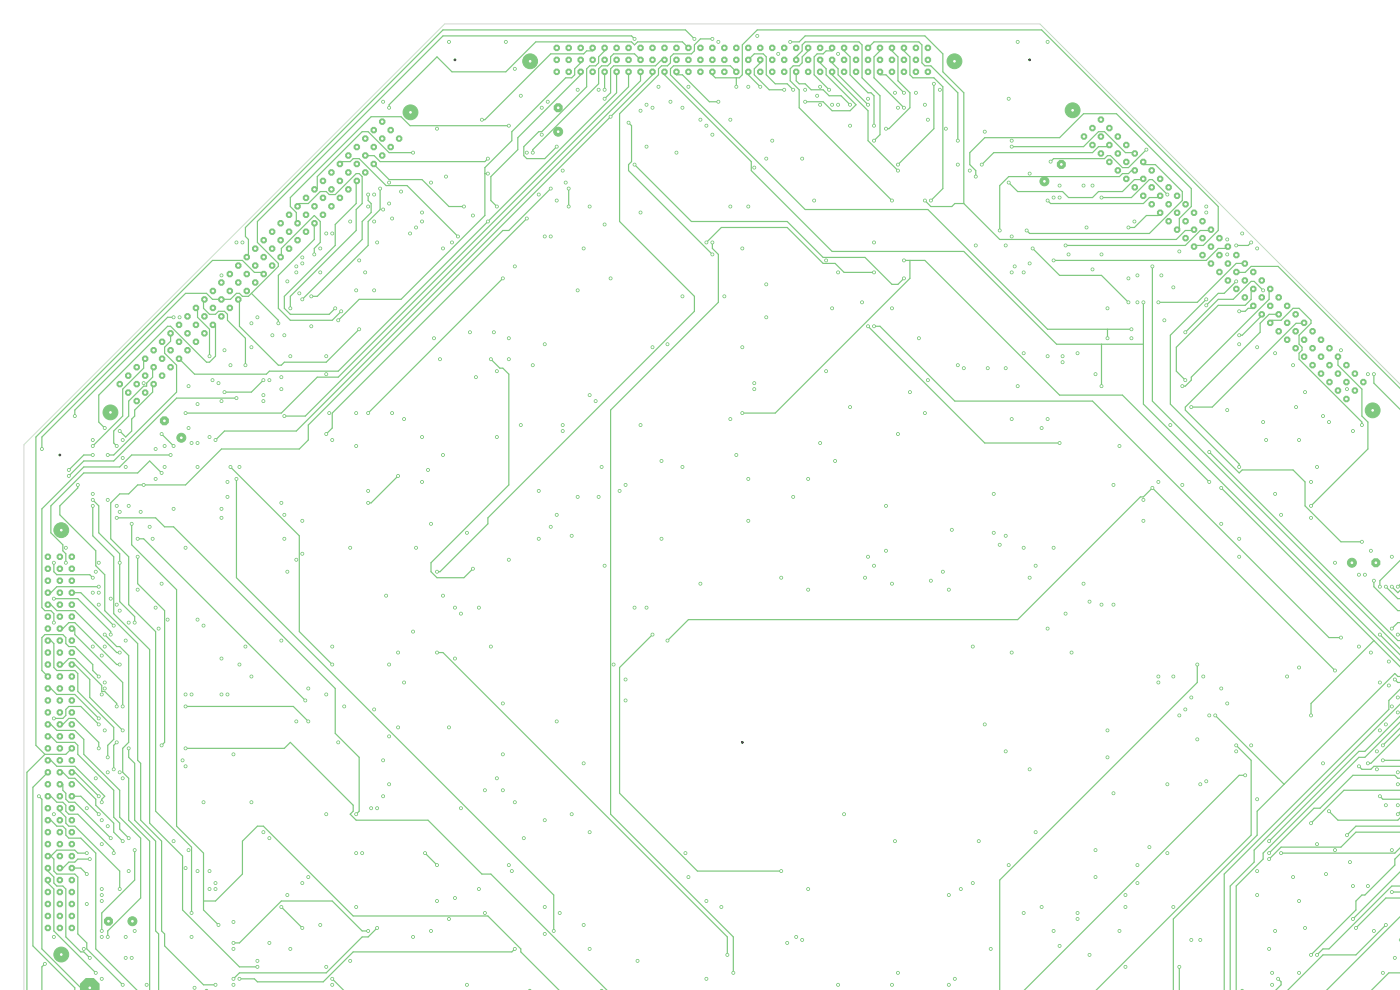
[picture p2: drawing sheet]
<svg xmlns="http://www.w3.org/2000/svg" width="297mm" height="210mm" viewBox="0 0 297 210" stroke-linecap="round" stroke-linejoin="round" font-family="sans-serif">
<g fill="#7fc87f" stroke="#7fc87f" stroke-width=".21">
<circle cx="23.4" cy="87.5" r="1.57"/>
<circle cx="87.1" cy="23.8" r="1.57"/>
</g>
<g fill="#7fc87f">
<circle cx="29" cy="85.1" r=".74"/>
<circle cx="30.8" cy="83.3" r=".74"/>
<circle cx="32.6" cy="81.5" r=".74"/>
<circle cx="34.4" cy="79.7" r=".74"/>
<circle cx="36.2" cy="77.9" r=".74"/>
<circle cx="38" cy="76.1" r=".74"/>
<circle cx="39.8" cy="74.3" r=".74"/>
<circle cx="41.6" cy="72.5" r=".74"/>
<circle cx="43.4" cy="70.7" r=".74"/>
<circle cx="45.2" cy="68.9" r=".74"/>
<circle cx="47" cy="67.1" r=".74"/>
<circle cx="48.8" cy="65.3" r=".74"/>
<circle cx="50.6" cy="63.5" r=".74"/>
<circle cx="52.3" cy="61.7" r=".74"/>
<circle cx="54.1" cy="59.9" r=".74"/>
<circle cx="55.9" cy="58.1" r=".74"/>
<circle cx="57.7" cy="56.3" r=".74"/>
<circle cx="59.5" cy="54.5" r=".74"/>
<circle cx="61.3" cy="52.7" r=".74"/>
<circle cx="63.1" cy="51" r=".74"/>
<circle cx="64.9" cy="49.2" r=".74"/>
<circle cx="66.7" cy="47.4" r=".74"/>
<circle cx="68.5" cy="45.6" r=".74"/>
<circle cx="70.3" cy="43.8" r=".74"/>
<circle cx="72.1" cy="42" r=".74"/>
<circle cx="73.9" cy="40.2" r=".74"/>
<circle cx="75.7" cy="38.4" r=".74"/>
<circle cx="77.5" cy="36.6" r=".74"/>
<circle cx="79.3" cy="34.8" r=".74"/>
<circle cx="81.1" cy="33" r=".74"/>
<circle cx="82.9" cy="31.2" r=".74"/>
<circle cx="84.7" cy="29.4" r=".74"/>
<circle cx="27.2" cy="83.3" r=".74"/>
<circle cx="29" cy="81.5" r=".74"/>
<circle cx="30.8" cy="79.7" r=".74"/>
<circle cx="32.6" cy="77.9" r=".74"/>
<circle cx="34.4" cy="76.1" r=".74"/>
<circle cx="36.2" cy="74.3" r=".74"/>
<circle cx="38" cy="72.5" r=".74"/>
<circle cx="39.8" cy="70.7" r=".74"/>
<circle cx="41.6" cy="68.9" r=".74"/>
<circle cx="43.4" cy="67.1" r=".74"/>
<circle cx="45.2" cy="65.3" r=".74"/>
<circle cx="47" cy="63.5" r=".74"/>
<circle cx="48.8" cy="61.7" r=".74"/>
<circle cx="50.6" cy="59.9" r=".74"/>
<circle cx="52.3" cy="58.1" r=".74"/>
<circle cx="54.1" cy="56.3" r=".74"/>
<circle cx="55.9" cy="54.5" r=".74"/>
<circle cx="57.7" cy="52.7" r=".74"/>
<circle cx="59.5" cy="51" r=".74"/>
<circle cx="61.3" cy="49.2" r=".74"/>
<circle cx="63.1" cy="47.4" r=".74"/>
<circle cx="64.9" cy="45.6" r=".74"/>
<circle cx="66.7" cy="43.8" r=".74"/>
<circle cx="68.5" cy="42" r=".74"/>
<circle cx="70.3" cy="40.2" r=".74"/>
<circle cx="72.1" cy="38.4" r=".74"/>
<circle cx="73.9" cy="36.6" r=".74"/>
<circle cx="75.7" cy="34.8" r=".74"/>
<circle cx="77.5" cy="33" r=".74"/>
<circle cx="79.3" cy="31.2" r=".74"/>
<circle cx="81.1" cy="29.4" r=".74"/>
<circle cx="82.9" cy="27.6" r=".74"/>
<circle cx="25.4" cy="81.5" r=".74"/>
<circle cx="27.2" cy="79.7" r=".74"/>
<circle cx="29" cy="77.9" r=".74"/>
<circle cx="30.8" cy="76.1" r=".74"/>
<circle cx="32.6" cy="74.3" r=".74"/>
<circle cx="34.4" cy="72.5" r=".74"/>
<circle cx="36.2" cy="70.7" r=".74"/>
<circle cx="38" cy="68.9" r=".74"/>
<circle cx="39.8" cy="67.1" r=".74"/>
<circle cx="41.6" cy="65.3" r=".74"/>
<circle cx="43.4" cy="63.5" r=".74"/>
<circle cx="45.2" cy="61.7" r=".74"/>
<circle cx="47" cy="59.9" r=".74"/>
<circle cx="48.8" cy="58.1" r=".74"/>
<circle cx="50.6" cy="56.3" r=".74"/>
<circle cx="52.3" cy="54.5" r=".74"/>
<circle cx="54.1" cy="52.7" r=".74"/>
<circle cx="55.9" cy="51" r=".74"/>
<circle cx="57.7" cy="49.2" r=".74"/>
<circle cx="59.5" cy="47.4" r=".74"/>
<circle cx="61.3" cy="45.6" r=".74"/>
<circle cx="63.1" cy="43.8" r=".74"/>
<circle cx="64.9" cy="42" r=".74"/>
<circle cx="66.7" cy="40.2" r=".74"/>
<circle cx="68.5" cy="38.4" r=".74"/>
<circle cx="70.3" cy="36.6" r=".74"/>
<circle cx="72.1" cy="34.8" r=".74"/>
<circle cx="73.9" cy="33" r=".74"/>
<circle cx="75.7" cy="31.2" r=".74"/>
<circle cx="77.5" cy="29.4" r=".74"/>
<circle cx="79.3" cy="27.6" r=".74"/>
<circle cx="81.1" cy="25.8" r=".74"/>
</g>
<circle cx="28.1" cy="195.4" r=".95" fill="#7fc87f" stroke="#7fc87f" stroke-width=".21"/>
<g fill="#7fc87f">
<path d="M18.2 207.5h1.7l1.2 1.2v1.4h-4.1v-1.4z"/>
<circle cx="23" cy="195.4" r="1.03"/>
</g>
<g fill="#7fc87f" stroke="#7fc87f" stroke-width=".21">
<circle cx="13" cy="202.5" r="1.57"/>
<circle cx="13" cy="112.5" r="1.57"/>
</g>
<g fill="#7fc87f">
<circle cx="15.2" cy="196.8" r=".74"/>
<circle cx="15.2" cy="194.3" r=".74"/>
<circle cx="15.2" cy="191.8" r=".74"/>
<circle cx="15.2" cy="189.2" r=".74"/>
<circle cx="15.2" cy="186.7" r=".74"/>
<circle cx="15.2" cy="184.1" r=".74"/>
<circle cx="15.2" cy="181.6" r=".74"/>
<circle cx="15.2" cy="179.1" r=".74"/>
<circle cx="15.2" cy="176.5" r=".74"/>
<circle cx="15.2" cy="174" r=".74"/>
<circle cx="15.2" cy="171.4" r=".74"/>
<circle cx="15.2" cy="168.9" r=".74"/>
<circle cx="15.2" cy="166.4" r=".74"/>
<circle cx="15.2" cy="163.8" r=".74"/>
<circle cx="15.2" cy="161.3" r=".74"/>
<circle cx="15.2" cy="158.7" r=".74"/>
<circle cx="15.2" cy="156.2" r=".74"/>
<circle cx="15.2" cy="153.7" r=".74"/>
<circle cx="15.2" cy="151.1" r=".74"/>
<circle cx="15.2" cy="148.6" r=".74"/>
<circle cx="15.2" cy="146" r=".74"/>
<circle cx="15.2" cy="143.5" r=".74"/>
<circle cx="15.2" cy="141" r=".74"/>
<circle cx="15.2" cy="138.4" r=".74"/>
<circle cx="15.2" cy="135.9" r=".74"/>
<circle cx="15.2" cy="133.3" r=".74"/>
<circle cx="15.2" cy="130.8" r=".74"/>
<circle cx="15.2" cy="128.3" r=".74"/>
<circle cx="15.2" cy="125.7" r=".74"/>
<circle cx="15.2" cy="123.2" r=".74"/>
<circle cx="15.2" cy="120.6" r=".74"/>
<circle cx="15.2" cy="118.1" r=".74"/>
<circle cx="12.7" cy="196.8" r=".74"/>
<circle cx="12.7" cy="194.3" r=".74"/>
<circle cx="12.7" cy="191.8" r=".74"/>
<circle cx="12.7" cy="189.2" r=".74"/>
<circle cx="12.7" cy="186.7" r=".74"/>
<circle cx="12.7" cy="184.1" r=".74"/>
<circle cx="12.7" cy="181.6" r=".74"/>
<circle cx="12.7" cy="179.1" r=".74"/>
<circle cx="12.7" cy="176.5" r=".74"/>
<circle cx="12.7" cy="174" r=".74"/>
<circle cx="12.7" cy="171.4" r=".74"/>
<circle cx="12.7" cy="168.9" r=".74"/>
<circle cx="12.7" cy="166.4" r=".74"/>
<circle cx="12.7" cy="163.8" r=".74"/>
<circle cx="12.7" cy="161.3" r=".74"/>
<circle cx="12.7" cy="158.7" r=".74"/>
<circle cx="12.7" cy="156.2" r=".74"/>
<circle cx="12.7" cy="153.7" r=".74"/>
<circle cx="12.7" cy="151.1" r=".74"/>
<circle cx="12.7" cy="148.6" r=".74"/>
<circle cx="12.7" cy="146" r=".74"/>
<circle cx="12.7" cy="143.5" r=".74"/>
<circle cx="12.7" cy="141" r=".74"/>
<circle cx="12.7" cy="138.4" r=".74"/>
<circle cx="12.7" cy="135.9" r=".74"/>
<circle cx="12.7" cy="133.3" r=".74"/>
<circle cx="12.7" cy="130.8" r=".74"/>
<circle cx="12.7" cy="128.3" r=".74"/>
<circle cx="12.7" cy="125.7" r=".74"/>
<circle cx="12.7" cy="123.2" r=".74"/>
<circle cx="12.7" cy="120.6" r=".74"/>
<circle cx="12.7" cy="118.1" r=".74"/>
<circle cx="10.2" cy="196.8" r=".74"/>
<circle cx="10.2" cy="194.3" r=".74"/>
<circle cx="10.2" cy="191.8" r=".74"/>
<circle cx="10.2" cy="189.2" r=".74"/>
<circle cx="10.2" cy="186.7" r=".74"/>
<circle cx="10.2" cy="184.1" r=".74"/>
<circle cx="10.2" cy="181.6" r=".74"/>
<circle cx="10.2" cy="179.1" r=".74"/>
<circle cx="10.2" cy="176.5" r=".74"/>
<circle cx="10.2" cy="174" r=".74"/>
<circle cx="10.2" cy="171.4" r=".74"/>
<circle cx="10.2" cy="168.9" r=".74"/>
<circle cx="10.2" cy="166.4" r=".74"/>
<circle cx="10.2" cy="163.8" r=".74"/>
<circle cx="10.2" cy="161.3" r=".74"/>
<circle cx="10.2" cy="158.7" r=".74"/>
<circle cx="10.2" cy="156.2" r=".74"/>
<circle cx="10.2" cy="153.7" r=".74"/>
<circle cx="10.2" cy="151.1" r=".74"/>
<circle cx="10.2" cy="148.6" r=".74"/>
<circle cx="10.2" cy="146" r=".74"/>
<circle cx="10.2" cy="143.5" r=".74"/>
<circle cx="10.2" cy="141" r=".74"/>
<circle cx="10.2" cy="138.4" r=".74"/>
<circle cx="10.2" cy="135.9" r=".74"/>
<circle cx="10.2" cy="133.3" r=".74"/>
<circle cx="10.2" cy="130.8" r=".74"/>
<circle cx="10.2" cy="128.3" r=".74"/>
<circle cx="10.2" cy="125.7" r=".74"/>
<circle cx="10.2" cy="123.2" r=".74"/>
<circle cx="10.2" cy="120.6" r=".74"/>
<circle cx="10.2" cy="118.1" r=".74"/>
</g>
<g fill="#7fc87f" stroke="#7fc87f" stroke-width=".21">
<circle cx="112.5" cy="13" r="1.57"/>
<circle cx="202.5" cy="13" r="1.57"/>
</g>
<g fill="#7fc87f">
<circle cx="118.1" cy="15.2" r=".74"/>
<circle cx="120.6" cy="15.2" r=".74"/>
<circle cx="123.2" cy="15.2" r=".74"/>
<circle cx="125.7" cy="15.2" r=".74"/>
<circle cx="128.3" cy="15.2" r=".74"/>
<circle cx="130.8" cy="15.2" r=".74"/>
<circle cx="133.3" cy="15.2" r=".74"/>
<circle cx="135.9" cy="15.2" r=".74"/>
<circle cx="138.4" cy="15.2" r=".74"/>
<circle cx="141" cy="15.2" r=".74"/>
<circle cx="143.5" cy="15.2" r=".74"/>
<circle cx="146" cy="15.2" r=".74"/>
<circle cx="148.6" cy="15.2" r=".74"/>
<circle cx="151.1" cy="15.2" r=".74"/>
<circle cx="153.7" cy="15.2" r=".74"/>
<circle cx="156.2" cy="15.2" r=".74"/>
<circle cx="158.7" cy="15.2" r=".74"/>
<circle cx="161.3" cy="15.2" r=".74"/>
<circle cx="163.8" cy="15.2" r=".74"/>
<circle cx="166.4" cy="15.2" r=".74"/>
<circle cx="168.9" cy="15.2" r=".74"/>
<circle cx="171.4" cy="15.2" r=".74"/>
<circle cx="174" cy="15.2" r=".74"/>
<circle cx="176.5" cy="15.2" r=".74"/>
<circle cx="179.1" cy="15.2" r=".74"/>
<circle cx="181.6" cy="15.2" r=".74"/>
<circle cx="184.1" cy="15.2" r=".74"/>
<circle cx="186.7" cy="15.2" r=".74"/>
<circle cx="189.2" cy="15.2" r=".74"/>
<circle cx="191.8" cy="15.2" r=".74"/>
<circle cx="194.3" cy="15.2" r=".74"/>
<circle cx="196.8" cy="15.2" r=".74"/>
<circle cx="118.1" cy="12.7" r=".74"/>
<circle cx="120.6" cy="12.7" r=".74"/>
<circle cx="123.2" cy="12.7" r=".74"/>
<circle cx="125.7" cy="12.7" r=".74"/>
<circle cx="128.3" cy="12.7" r=".74"/>
<circle cx="130.8" cy="12.7" r=".74"/>
<circle cx="133.3" cy="12.7" r=".74"/>
<circle cx="135.9" cy="12.7" r=".74"/>
<circle cx="138.4" cy="12.7" r=".74"/>
<circle cx="141" cy="12.7" r=".74"/>
<circle cx="143.5" cy="12.7" r=".74"/>
<circle cx="146" cy="12.7" r=".74"/>
<circle cx="148.6" cy="12.7" r=".74"/>
<circle cx="151.1" cy="12.7" r=".74"/>
<circle cx="153.7" cy="12.7" r=".74"/>
<circle cx="156.2" cy="12.7" r=".74"/>
<circle cx="158.7" cy="12.7" r=".74"/>
<circle cx="161.3" cy="12.7" r=".74"/>
<circle cx="163.8" cy="12.7" r=".74"/>
<circle cx="166.4" cy="12.7" r=".74"/>
<circle cx="168.9" cy="12.7" r=".74"/>
<circle cx="171.4" cy="12.7" r=".74"/>
<circle cx="174" cy="12.7" r=".74"/>
<circle cx="176.5" cy="12.7" r=".74"/>
<circle cx="179.1" cy="12.7" r=".74"/>
<circle cx="181.6" cy="12.7" r=".74"/>
<circle cx="184.1" cy="12.7" r=".74"/>
<circle cx="186.7" cy="12.7" r=".74"/>
<circle cx="189.2" cy="12.7" r=".74"/>
<circle cx="191.8" cy="12.7" r=".74"/>
<circle cx="194.3" cy="12.7" r=".74"/>
<circle cx="196.8" cy="12.7" r=".74"/>
<circle cx="118.1" cy="10.2" r=".74"/>
<circle cx="120.6" cy="10.2" r=".74"/>
<circle cx="123.2" cy="10.2" r=".74"/>
<circle cx="125.7" cy="10.2" r=".74"/>
<circle cx="128.3" cy="10.2" r=".74"/>
<circle cx="130.8" cy="10.2" r=".74"/>
<circle cx="133.3" cy="10.2" r=".74"/>
<circle cx="135.9" cy="10.2" r=".74"/>
<circle cx="138.4" cy="10.2" r=".74"/>
<circle cx="141" cy="10.2" r=".74"/>
<circle cx="143.5" cy="10.2" r=".74"/>
<circle cx="146" cy="10.2" r=".74"/>
<circle cx="148.6" cy="10.2" r=".74"/>
<circle cx="151.1" cy="10.2" r=".74"/>
<circle cx="153.7" cy="10.2" r=".74"/>
<circle cx="156.2" cy="10.2" r=".74"/>
<circle cx="158.7" cy="10.2" r=".74"/>
<circle cx="161.3" cy="10.2" r=".74"/>
<circle cx="163.8" cy="10.2" r=".74"/>
<circle cx="166.4" cy="10.2" r=".74"/>
<circle cx="168.9" cy="10.2" r=".74"/>
<circle cx="171.4" cy="10.2" r=".74"/>
<circle cx="174" cy="10.2" r=".74"/>
<circle cx="176.5" cy="10.2" r=".74"/>
<circle cx="179.1" cy="10.2" r=".74"/>
<circle cx="181.6" cy="10.2" r=".74"/>
<circle cx="184.1" cy="10.2" r=".74"/>
<circle cx="186.7" cy="10.2" r=".74"/>
<circle cx="189.2" cy="10.2" r=".74"/>
<circle cx="191.8" cy="10.2" r=".74"/>
<circle cx="194.3" cy="10.2" r=".74"/>
<circle cx="196.8" cy="10.2" r=".74"/>
</g>
<circle cx="118.4" cy="27.9" r=".95" fill="#7fc87f" stroke="#7fc87f" stroke-width=".21"/>
<circle cx="118.4" cy="22.9" r="1.03" fill="#7fc87f"/>
<g fill="#7fc87f" stroke="#7fc87f" stroke-width=".21">
<circle cx="227.6" cy="23.4" r="1.57"/>
<circle cx="291.2" cy="87" r="1.58"/>
</g>
<g fill="#7fc87f">
<circle cx="230" cy="29" r=".74"/>
<circle cx="231.8" cy="30.8" r=".74"/>
<circle cx="233.6" cy="32.6" r=".74"/>
<circle cx="235.3" cy="34.4" r=".74"/>
<circle cx="237.1" cy="36.1" r=".74"/>
<circle cx="238.9" cy="37.9" r=".74"/>
<circle cx="240.7" cy="39.7" r=".74"/>
<circle cx="242.5" cy="41.5" r=".74"/>
<circle cx="244.3" cy="43.3" r=".74"/>
<circle cx="246.1" cy="45.1" r=".74"/>
<circle cx="247.9" cy="46.9" r=".74"/>
<circle cx="249.7" cy="48.7" r=".74"/>
<circle cx="251.5" cy="50.5" r=".74"/>
<circle cx="253.3" cy="52.3" r=".74"/>
<circle cx="255.1" cy="54.1" r=".74"/>
<circle cx="256.9" cy="55.9" r=".74"/>
<circle cx="258.7" cy="57.7" r=".74"/>
<circle cx="260.5" cy="59.5" r=".74"/>
<circle cx="262.3" cy="61.3" r=".74"/>
<circle cx="264.1" cy="63.1" r=".74"/>
<circle cx="265.9" cy="64.9" r=".74"/>
<circle cx="267.7" cy="66.7" r=".74"/>
<circle cx="269.5" cy="68.5" r=".74"/>
<circle cx="271.3" cy="70.3" r=".74"/>
<circle cx="273.1" cy="72.1" r=".74"/>
<circle cx="274.9" cy="73.9" r=".74"/>
<circle cx="276.7" cy="75.7" r=".74"/>
<circle cx="278.5" cy="77.5" r=".74"/>
<circle cx="280.2" cy="79.3" r=".74"/>
<circle cx="282" cy="81.1" r=".74"/>
<circle cx="283.8" cy="82.8" r=".74"/>
<circle cx="285.6" cy="84.6" r=".74"/>
<circle cx="231.8" cy="27.2" r=".74"/>
<circle cx="233.6" cy="29" r=".74"/>
<circle cx="235.3" cy="30.8" r=".74"/>
<circle cx="237.1" cy="32.6" r=".74"/>
<circle cx="238.9" cy="34.4" r=".74"/>
<circle cx="240.7" cy="36.1" r=".74"/>
<circle cx="242.5" cy="37.9" r=".74"/>
<circle cx="244.3" cy="39.7" r=".74"/>
<circle cx="246.1" cy="41.5" r=".74"/>
<circle cx="247.9" cy="43.3" r=".74"/>
<circle cx="249.7" cy="45.1" r=".74"/>
<circle cx="251.5" cy="46.9" r=".74"/>
<circle cx="253.3" cy="48.7" r=".74"/>
<circle cx="255.1" cy="50.5" r=".74"/>
<circle cx="256.9" cy="52.3" r=".74"/>
<circle cx="258.7" cy="54.1" r=".74"/>
<circle cx="260.5" cy="55.9" r=".74"/>
<circle cx="262.3" cy="57.7" r=".74"/>
<circle cx="264.1" cy="59.5" r=".74"/>
<circle cx="265.9" cy="61.3" r=".74"/>
<circle cx="267.7" cy="63.1" r=".74"/>
<circle cx="269.5" cy="64.9" r=".74"/>
<circle cx="271.3" cy="66.7" r=".74"/>
<circle cx="273.1" cy="68.5" r=".74"/>
<circle cx="274.9" cy="70.3" r=".74"/>
<circle cx="276.7" cy="72.1" r=".74"/>
<circle cx="278.5" cy="73.9" r=".74"/>
<circle cx="280.2" cy="75.7" r=".74"/>
<circle cx="282" cy="77.5" r=".74"/>
<circle cx="283.8" cy="79.3" r=".74"/>
<circle cx="285.6" cy="81.1" r=".74"/>
<circle cx="287.4" cy="82.8" r=".74"/>
<circle cx="233.6" cy="25.4" r=".74"/>
<circle cx="235.3" cy="27.2" r=".74"/>
<circle cx="237.1" cy="29" r=".74"/>
<circle cx="238.9" cy="30.8" r=".74"/>
<circle cx="240.7" cy="32.6" r=".74"/>
<circle cx="242.5" cy="34.4" r=".74"/>
<circle cx="244.3" cy="36.1" r=".74"/>
<circle cx="246.1" cy="37.9" r=".74"/>
<circle cx="247.9" cy="39.7" r=".74"/>
<circle cx="249.7" cy="41.5" r=".74"/>
<circle cx="251.5" cy="43.3" r=".74"/>
<circle cx="253.3" cy="45.1" r=".74"/>
<circle cx="255.1" cy="46.9" r=".74"/>
<circle cx="256.9" cy="48.7" r=".74"/>
<circle cx="258.7" cy="50.5" r=".74"/>
<circle cx="260.5" cy="52.3" r=".74"/>
<circle cx="262.3" cy="54.1" r=".74"/>
<circle cx="264.1" cy="55.9" r=".74"/>
<circle cx="265.9" cy="57.7" r=".74"/>
<circle cx="267.7" cy="59.5" r=".74"/>
<circle cx="269.5" cy="61.3" r=".74"/>
<circle cx="271.3" cy="63.1" r=".74"/>
<circle cx="273.1" cy="64.9" r=".74"/>
<circle cx="274.9" cy="66.7" r=".74"/>
<circle cx="276.7" cy="68.5" r=".74"/>
<circle cx="278.5" cy="70.3" r=".74"/>
<circle cx="280.2" cy="72.1" r=".74"/>
<circle cx="282" cy="73.9" r=".74"/>
<circle cx="283.8" cy="75.7" r=".74"/>
<circle cx="285.6" cy="77.5" r=".74"/>
<circle cx="287.4" cy="79.3" r=".74"/>
<circle cx="289.2" cy="81.1" r=".74"/>
</g>
<circle cx="286.8" cy="119.4" r=".95" fill="#7fc87f" stroke="#7fc87f" stroke-width=".21"/>
<circle cx="291.9" cy="119.4" r="1.03" fill="#7fc87f"/>
<circle cx="221.6" cy="38.5" r=".95" fill="#7fc87f" stroke="#7fc87f" stroke-width=".21"/>
<circle cx="225.2" cy="34.9" r="1.03" fill="#7fc87f"/>
<circle cx="38.5" cy="92.9" r=".95" fill="#7fc87f" stroke="#7fc87f" stroke-width=".21"/>
<circle cx="34.9" cy="89.3" r="1.03" fill="#7fc87f"/>
<g fill="#7fc87f" stroke="#7fc87f" stroke-width=".21">
<path d="M297.1 199.1v.6l-.2-.3z"/>
<path d="M263.2 210.1l.3-.2 .3 .2z"/>
<path d="M112.1 210.1l.3-.2 .3 .2z"/>
<path d="M127.3 210.1l.3-.2 .3 .2z"/>
<path d="M43.5 210.1l.3-.2 .3 .2z"/>
<circle cx="40" cy="90.8" r=".3"/>
<circle cx="92.7" cy="191.1" r=".3"/>
<circle cx="70.5" cy="93.3" r=".3"/>
<circle cx="116.8" cy="50.2" r=".3"/>
<circle cx="230.5" cy="48.3" r=".3"/>
<circle cx="229.9" cy="123.8" r=".3"/>
<circle cx="21.6" cy="191.1" r=".3"/>
<circle cx="205.7" cy="36.2" r=".3"/>
<circle cx="61" cy="121.3" r=".3"/>
<circle cx="24.8" cy="107.3" r=".3"/>
<circle cx="110.5" cy="20.3" r=".3"/>
<circle cx="96.5" cy="190.5" r=".3"/>
<circle cx="61" cy="189.9" r=".3"/>
<circle cx="201.3" cy="189.9" r=".3"/>
<circle cx="294" cy="124.5" r=".3"/>
<circle cx="201.3" cy="125.1" r=".3"/>
<circle cx="21.6" cy="189.9" r=".3"/>
<circle cx="107.9" cy="183.5" r=".3"/>
<circle cx="269.9" cy="208.9" r=".3"/>
<circle cx="201.3" cy="208.9" r=".3"/>
<circle cx="24.8" cy="94.6" r=".3"/>
<circle cx="28.6" cy="132.1" r=".3"/>
<circle cx="107.9" cy="118.7" r=".3"/>
<circle cx="196.8" cy="25.4" r=".3"/>
<circle cx="200" cy="121.3" r=".3"/>
<circle cx="19.7" cy="94.6" r=".3"/>
<circle cx="25.4" cy="119.4" r=".3"/>
<circle cx="102.2" cy="25.4" r=".3"/>
<circle cx="27.3" cy="184.8" r=".3"/>
<circle cx="18.4" cy="191.8" r=".3"/>
<circle cx="19.7" cy="106" r=".3"/>
<circle cx="291.5" cy="123.2" r=".3"/>
<circle cx="197.5" cy="42.5" r=".3"/>
<circle cx="19.7" cy="96.5" r=".3"/>
<circle cx="14.6" cy="99.7" r=".3"/>
<circle cx="158.7" cy="43.8" r=".3"/>
<circle cx="259.1" cy="111.1" r=".3"/>
<circle cx="158.7" cy="110.5" r=".3"/>
<circle cx="27.9" cy="203.2" r=".3"/>
<circle cx="77.5" cy="57.8" r=".3"/>
<circle cx="78.1" cy="104.1" r=".3"/>
<circle cx="19.7" cy="104.8" r=".3"/>
<circle cx="135.3" cy="203.8" r=".3"/>
<circle cx="158.7" cy="101.6" r=".3"/>
<circle cx="287" cy="91.4" r=".3"/>
<circle cx="19.7" cy="125.7" r=".3"/>
<circle cx="29.2" cy="118.1" r=".3"/>
<circle cx="66" cy="69.2" r=".3"/>
<circle cx="196.2" cy="87.6" r=".3"/>
<circle cx="194.9" cy="71.8" r=".3"/>
<circle cx="62.9" cy="118.7" r=".3"/>
<circle cx="66" cy="62.9" r=".3"/>
<circle cx="280.7" cy="88.3" r=".3"/>
<circle cx="34.3" cy="158.1" r=".3"/>
<circle cx="287.7" cy="196.8" r=".3"/>
<circle cx="80.6" cy="40" r=".3"/>
<circle cx="194.3" cy="19.7" r=".3"/>
<circle cx="78.1" cy="106.7" r=".3"/>
<circle cx="84.5" cy="101" r=".3"/>
<circle cx="201.9" cy="112.4" r=".3"/>
<circle cx="14" cy="119.4" r=".3"/>
<circle cx="34.3" cy="100.3" r=".3"/>
<circle cx="287" cy="188" r=".3"/>
<circle cx="283.2" cy="119.4" r=".3"/>
<circle cx="200.7" cy="27.3" r=".3"/>
<circle cx="85.1" cy="40.6" r=".3"/>
<circle cx="278.1" cy="107.3" r=".3"/>
<circle cx="60.3" cy="114.3" r=".3"/>
<circle cx="188" cy="116.8" r=".3"/>
<circle cx="188" cy="27.3" r=".3"/>
<circle cx="188" cy="107.3" r=".3"/>
<circle cx="21" cy="124.5" r=".3"/>
<circle cx="269.9" cy="206.4" r=".3"/>
<circle cx="32.4" cy="114.3" r=".3"/>
<circle cx="64.1" cy="63.5" r=".3"/>
<circle cx="64.1" cy="110.5" r=".3"/>
<circle cx="114.3" cy="114.3" r=".3"/>
<circle cx="78.1" cy="41.3" r=".3"/>
<circle cx="190.5" cy="206.4" r=".3"/>
<circle cx="248.3" cy="90.2" r=".3"/>
<circle cx="103.5" cy="33.7" r=".3"/>
<circle cx="105.4" cy="78.7" r=".3"/>
<circle cx="11.4" cy="119.4" r=".3"/>
<circle cx="254.6" cy="199.4" r=".3"/>
<circle cx="225.4" cy="76.8" r=".3"/>
<circle cx="100.3" cy="120.6" r=".3"/>
<circle cx="104.1" cy="76.2" r=".3"/>
<circle cx="254.6" cy="166.4" r=".3"/>
<circle cx="247.6" cy="166.4" r=".3"/>
<circle cx="203.2" cy="34.9" r=".3"/>
<circle cx="203.2" cy="77.5" r=".3"/>
<circle cx="19.7" cy="122.6" r=".3"/>
<circle cx="189.9" cy="19.7" r=".3"/>
<circle cx="154.9" cy="25.4" r=".3"/>
<circle cx="242.6" cy="110.5" r=".3"/>
<circle cx="154.9" cy="43.8" r=".3"/>
<circle cx="24.1" cy="132.7" r=".3"/>
<circle cx="241.3" cy="183.5" r=".3"/>
<circle cx="295.3" cy="189.2" r=".3"/>
<circle cx="102.9" cy="167.6" r=".3"/>
<circle cx="106.7" cy="167.6" r=".3"/>
<circle cx="214" cy="183.5" r=".3"/>
<circle cx="20.3" cy="165.1" r=".3"/>
<circle cx="98.4" cy="43.8" r=".3"/>
<circle cx="25.4" cy="138.4" r=".3"/>
<circle cx="256.5" cy="151.8" r=".3"/>
<circle cx="38.7" cy="161.3" r=".3"/>
<circle cx="191.8" cy="22.9" r=".3"/>
<circle cx="250.2" cy="205.1" r=".3"/>
<circle cx="250.2" cy="151.8" r=".3"/>
<circle cx="256.5" cy="102.2" r=".3"/>
<circle cx="83.2" cy="87.6" r=".3"/>
<circle cx="81.3" cy="161.3" r=".3"/>
<circle cx="83.2" cy="46.4" r=".3"/>
<circle cx="278.1" cy="102.2" r=".3"/>
<circle cx="191.8" cy="55.2" r=".3"/>
<circle cx="84.5" cy="138.4" r=".3"/>
<circle cx="157.5" cy="87.6" r=".3"/>
<circle cx="275" cy="86.4" r=".3"/>
<circle cx="279.4" cy="202.6" r=".3"/>
<circle cx="81.9" cy="126.4" r=".3"/>
<circle cx="123.8" cy="196.2" r=".3"/>
<circle cx="116.8" cy="111.8" r=".3"/>
<circle cx="276.9" cy="196.8" r=".3"/>
<circle cx="82.5" cy="43.2" r=".3"/>
<circle cx="23.5" cy="127" r=".3"/>
<circle cx="152.4" cy="8.9" r=".3"/>
<circle cx="236.2" cy="128.3" r=".3"/>
<circle cx="132.7" cy="102.9" r=".3"/>
<circle cx="132.7" cy="144.1" r=".3"/>
<circle cx="64.8" cy="148.6" r=".3"/>
<circle cx="33" cy="95.2" r=".3"/>
<circle cx="236.2" cy="102.9" r=".3"/>
<circle cx="128.3" cy="19" r=".3"/>
<circle cx="65.4" cy="186.1" r=".3"/>
<circle cx="29.2" cy="114.3" r=".3"/>
<circle cx="21.6" cy="188.6" r=".3"/>
<circle cx="26.7" cy="203.2" r=".3"/>
<circle cx="295.3" cy="133.3" r=".3"/>
<circle cx="222.2" cy="88.9" r=".3"/>
<circle cx="222.2" cy="133.3" r=".3"/>
<circle cx="11.4" cy="198.8" r=".3"/>
<circle cx="80" cy="171.4" r=".3"/>
<circle cx="214.6" cy="57.8" r=".3"/>
<circle cx="26.7" cy="198.8" r=".3"/>
<circle cx="59.7" cy="106.7" r=".3"/>
<circle cx="80" cy="196.8" r=".3"/>
<circle cx="49.5" cy="207.6" r=".3"/>
<circle cx="27.3" cy="107.3" r=".3"/>
<circle cx="229.9" cy="39.4" r=".3"/>
<circle cx="214.6" cy="88.9" r=".3"/>
<circle cx="118.1" cy="31.1" r=".3"/>
<circle cx="212.1" cy="115.6" r=".3"/>
<circle cx="142.2" cy="21.6" r=".3"/>
<circle cx="70.5" cy="208.9" r=".3"/>
<circle cx="20.3" cy="206.4" r=".3"/>
<circle cx="177.8" cy="208.9" r=".3"/>
<circle cx="121.3" cy="113.7" r=".3"/>
<circle cx="29.8" cy="108.6" r=".3"/>
<circle cx="99.1" cy="208.9" r=".3"/>
<circle cx="143.5" cy="32.4" r=".3"/>
<circle cx="26.7" cy="99.1" r=".3"/>
<circle cx="99.1" cy="113" r=".3"/>
<circle cx="214.6" cy="31.1" r=".3"/>
<circle cx="39.4" cy="184.1" r=".3"/>
<circle cx="18.4" cy="185.4" r=".3"/>
<circle cx="254" cy="141" r=".31"/>
<circle cx="240.7" cy="47" r=".3"/>
<circle cx="103.5" cy="47" r=".3"/>
<circle cx="275.6" cy="141.6" r=".3"/>
<circle cx="19" cy="182.2" r=".3"/>
<circle cx="89.5" cy="102.2" r=".3"/>
<circle cx="127" cy="19" r=".3"/>
<circle cx="296.5" cy="134.6" r=".3"/>
<circle cx="92.7" cy="183.5" r=".3"/>
<circle cx="292.1" cy="159.4" r=".3"/>
<circle cx="262.3" cy="159.4" r=".3"/>
<circle cx="90.2" cy="181" r=".3"/>
<circle cx="212.1" cy="48.9" r=".3"/>
<circle cx="213.4" cy="159.4" r=".3"/>
<circle cx="48.3" cy="102.2" r=".3"/>
<circle cx="127.6" cy="99.1" r=".3"/>
<circle cx="109.2" cy="56.5" r=".3"/>
<circle cx="218.4" cy="55.9" r=".3"/>
<circle cx="217.8" cy="48.9" r=".3"/>
<circle cx="19.7" cy="107.3" r=".3"/>
<circle cx="218.4" cy="122.6" r=".3"/>
<circle cx="109.2" cy="14.6" r=".3"/>
<circle cx="19" cy="203.2" r=".3"/>
<circle cx="54.6" cy="205.1" r=".3"/>
<circle cx="289.6" cy="121.9" r=".3"/>
<circle cx="49.5" cy="208.9" r=".3"/>
<circle cx="255.3" cy="143.5" r=".3"/>
<circle cx="43.2" cy="170.2" r=".3"/>
<circle cx="273" cy="143.5" r=".3"/>
<circle cx="39.4" cy="87.6" r=".3"/>
<circle cx="43.2" cy="132.7" r=".3"/>
<circle cx="119.4" cy="90.2" r=".3"/>
<circle cx="189.2" cy="208.9" r=".3"/>
<circle cx="120" cy="38.7" r=".3"/>
<circle cx="116.2" cy="21.6" r=".3"/>
<circle cx="214" cy="38.7" r=".3"/>
<circle cx="21.6" cy="207.6" r=".3"/>
<circle cx="16.5" cy="102.9" r=".3"/>
<circle cx="45.7" cy="208.9" r=".3"/>
<circle cx="110.5" cy="90.2" r=".3"/>
<circle cx="246.4" cy="58.4" r=".3"/>
<circle cx="22.9" cy="96.5" r=".3"/>
<circle cx="122.6" cy="105.4" r=".3"/>
<circle cx="25.4" cy="129.5" r=".3"/>
<circle cx="18.4" cy="181" r=".3"/>
<circle cx="26" cy="208.9" r=".3"/>
<circle cx="22.9" cy="106" r=".3"/>
<circle cx="255.9" cy="63.5" r=".3"/>
<circle cx="48.3" cy="105.4" r=".3"/>
<circle cx="122.6" cy="61.6" r=".3"/>
<circle cx="122.6" cy="19" r=".3"/>
<circle cx="288.9" cy="114.9" r=".3"/>
<circle cx="78.1" cy="197.5" r=".3"/>
<circle cx="41.9" cy="94" r=".3"/>
<circle cx="75.6" cy="94.6" r=".3"/>
<circle cx="41.9" cy="85.7" r=".3"/>
<circle cx="49.5" cy="200" r=".3"/>
<circle cx="60.3" cy="88.3" r=".3"/>
<circle cx="256.5" cy="95.9" r=".3"/>
<circle cx="217.2" cy="57.8" r=".3"/>
<circle cx="94" cy="126.4" r=".3"/>
<circle cx="94" cy="96.5" r=".3"/>
<circle cx="36.8" cy="94.6" r=".3"/>
<circle cx="217.2" cy="74.9" r=".3"/>
<circle cx="113" cy="32.4" r=".3"/>
<circle cx="113" cy="77.5" r=".3"/>
<circle cx="34.3" cy="92.1" r=".3"/>
<circle cx="295.3" cy="124.5" r=".3"/>
<circle cx="40.6" cy="147.3" r=".3"/>
<circle cx="47" cy="147.3" r=".3"/>
<circle cx="61.6" cy="201.3" r=".3"/>
<circle cx="17.8" cy="201.3" r=".3"/>
<circle cx="214.6" cy="138.4" r=".3"/>
<circle cx="40.6" cy="94" r=".3"/>
<circle cx="215.9" cy="81.9" r=".3"/>
<circle cx="125.1" cy="176.5" r=".3"/>
<circle cx="125.1" cy="83.8" r=".3"/>
<circle cx="215.3" cy="56.5" r=".3"/>
<circle cx="125.1" cy="43.8" r=".3"/>
<circle cx="227.3" cy="138.4" r=".3"/>
<circle cx="55.9" cy="176.5" r=".3"/>
<circle cx="294.6" cy="140.3" r=".3"/>
<circle cx="129.5" cy="24.8" r=".3"/>
<circle cx="244.5" cy="56.5" r=".3"/>
<circle cx="45.7" cy="93.3" r=".3"/>
<circle cx="64.1" cy="187.3" r=".3"/>
<circle cx="129.5" cy="59.1" r=".3"/>
<circle cx="45.7" cy="187.3" r=".3"/>
<circle cx="135.9" cy="45.1" r=".3"/>
<circle cx="121.3" cy="172.7" r=".3"/>
<circle cx="222.2" cy="42.5" r=".3"/>
<circle cx="21.6" cy="174" r=".3"/>
<circle cx="135.9" cy="90.2" r=".3"/>
<circle cx="135.9" cy="23.5" r=".3"/>
<circle cx="294.6" cy="145.4" r=".3"/>
<circle cx="119.4" cy="91.4" r=".3"/>
<circle cx="21.6" cy="179.1" r=".3"/>
<circle cx="40" cy="81.9" r=".3"/>
<circle cx="259.1" cy="146" r=".3"/>
<circle cx="44.4" cy="188.6" r=".3"/>
<circle cx="111.8" cy="46.4" r=".3"/>
<circle cx="266.7" cy="52.7" r=".3"/>
<circle cx="44.4" cy="184.8" r=".3"/>
<circle cx="291.5" cy="79.4" r=".3"/>
<circle cx="100.3" cy="45.7" r=".3"/>
<circle cx="44.4" cy="92.7" r=".3"/>
<circle cx="245.7" cy="144.8" r=".3"/>
<circle cx="69.2" cy="92.1" r=".3"/>
<circle cx="292.7" cy="144.8" r=".3"/>
<circle cx="255.9" cy="43.8" r=".3"/>
<circle cx="108.6" cy="184.8" r=".3"/>
<circle cx="233.7" cy="128.3" r=".3"/>
<circle cx="239.4" cy="48.3" r=".3"/>
<circle cx="26" cy="97.2" r=".3"/>
<circle cx="41.9" cy="131.4" r=".3"/>
<circle cx="41.9" cy="99.1" r=".3"/>
<circle cx="41.9" cy="184.8" r=".3"/>
<circle cx="22.2" cy="90.8" r=".3"/>
<circle cx="242.6" cy="64.1" r=".3"/>
<circle cx="233.7" cy="81.9" r=".3"/>
<circle cx="259.1" cy="103.5" r=".3"/>
<circle cx="128.3" cy="21" r=".3"/>
<circle cx="128.3" cy="47.6" r=".3"/>
<circle cx="18.4" cy="171.4" r=".3"/>
<circle cx="21" cy="125.7" r=".3"/>
<circle cx="250.2" cy="53.3" r=".3"/>
<circle cx="278.1" cy="151.8" r=".3"/>
<circle cx="78.7" cy="171.4" r=".3"/>
<circle cx="91.4" cy="197.5" r=".3"/>
<circle cx="47" cy="85.1" r=".3"/>
<circle cx="120.6" cy="40" r=".3"/>
<circle cx="120.6" cy="43.8" r=".3"/>
<circle cx="91.4" cy="111.1" r=".3"/>
<circle cx="44.4" cy="75.6" r=".3"/>
<circle cx="224.8" cy="39.4" r=".3"/>
<circle cx="47" cy="107.9" r=".3"/>
<circle cx="248.9" cy="61" r=".3"/>
<circle cx="257.8" cy="151.8" r=".3"/>
<circle cx="153.7" cy="62.9" r=".3"/>
<circle cx="152.4" cy="21.6" r=".3"/>
<circle cx="70.5" cy="141" r=".3"/>
<circle cx="48.9" cy="99.1" r=".3"/>
<circle cx="21" cy="172.7" r=".3"/>
<circle cx="155.6" cy="206.4" r=".3"/>
<circle cx="207" cy="37.5" r=".3"/>
<circle cx="207" cy="52.1" r=".3"/>
<circle cx="69.2" cy="172.7" r=".3"/>
<circle cx="151.1" cy="51.4" r=".3"/>
<circle cx="48.9" cy="77.5" r=".3"/>
<circle cx="146" cy="18.4" r=".3"/>
<circle cx="69.2" cy="205.1" r=".3"/>
<circle cx="296.5" cy="148" r=".3"/>
<circle cx="260.3" cy="87" r=".3"/>
<circle cx="99.7" cy="70.5" r=".3"/>
<circle cx="260.3" cy="149.2" r=".3"/>
<circle cx="25.4" cy="163.8" r=".3"/>
<circle cx="76.2" cy="69.8" r=".3"/>
<circle cx="105.4" cy="92.7" r=".3"/>
<circle cx="105.4" cy="165.1" r=".3"/>
<circle cx="104.8" cy="70.5" r=".3"/>
<circle cx="59.7" cy="82.5" r=".3"/>
<circle cx="47" cy="58.4" r=".3"/>
<circle cx="156.2" cy="18.4" r=".3"/>
<circle cx="75.6" cy="87.6" r=".3"/>
<circle cx="69.2" cy="79.4" r=".3"/>
<circle cx="69.8" cy="87.6" r=".3"/>
<circle cx="81.3" cy="168.9" r=".3"/>
<circle cx="45.1" cy="80.6" r=".3"/>
<circle cx="154.9" cy="88.9" r=".3"/>
<circle cx="21" cy="168.9" r=".3"/>
<circle cx="115.6" cy="198.1" r=".3"/>
<circle cx="262.3" cy="158.1" r=".3"/>
<circle cx="115.6" cy="192.4" r=".3"/>
<circle cx="22.9" cy="163.8" r=".3"/>
<circle cx="115.6" cy="73" r=".3"/>
<circle cx="75.6" cy="192.4" r=".3"/>
<circle cx="22.9" cy="175.3" r=".3"/>
<circle cx="53.3" cy="68.6" r=".3"/>
<circle cx="115.6" cy="174" r=".3"/>
<circle cx="168.9" cy="198.8" r=".3"/>
<circle cx="234.9" cy="71.8" r=".3"/>
<circle cx="234.9" cy="154.9" r=".3"/>
<circle cx="292.7" cy="154.9" r=".3"/>
<circle cx="240" cy="69.8" r=".3"/>
<circle cx="59.7" cy="80" r=".3"/>
<circle cx="160" cy="82.5" r=".3"/>
<circle cx="214" cy="21" r=".3"/>
<circle cx="161.3" cy="18.4" r=".3"/>
<circle cx="11.4" cy="172.7" r=".3"/>
<circle cx="234.9" cy="160.7" r=".3"/>
<circle cx="156.2" cy="96.5" r=".3"/>
<circle cx="158.7" cy="18.4" r=".3"/>
<circle cx="66.7" cy="54" r=".3"/>
<circle cx="157.5" cy="52.7" r=".3"/>
<circle cx="293.4" cy="161.3" r=".3"/>
<circle cx="237.5" cy="94.6" r=".3"/>
<circle cx="55.9" cy="85.1" r=".3"/>
<circle cx="266.7" cy="189.9" r=".3"/>
<circle cx="163.8" cy="29.8" r=".3"/>
<circle cx="54.6" cy="203.8" r=".3"/>
<circle cx="240" cy="71.8" r=".3"/>
<circle cx="149.9" cy="207.6" r=".3"/>
<circle cx="238.8" cy="189.9" r=".3"/>
<circle cx="149.9" cy="191.1" r=".3"/>
<circle cx="162.6" cy="67.3" r=".3"/>
<circle cx="57.1" cy="200" r=".3"/>
<circle cx="167" cy="200" r=".3"/>
<circle cx="296.5" cy="166.4" r=".3"/>
<circle cx="255.9" cy="165.7" r=".3"/>
<circle cx="264.2" cy="164.5" r=".3"/>
<circle cx="74.3" cy="116.2" r=".3"/>
<circle cx="39.4" cy="116.2" r=".3"/>
<circle cx="88.3" cy="116.2" r=".3"/>
<circle cx="21.6" cy="147.3" r=".3"/>
<circle cx="219.7" cy="120" r=".3"/>
<circle cx="88.3" cy="48.3" r=".3"/>
<circle cx="262.9" cy="66" r=".3"/>
<circle cx="292.1" cy="163.2" r=".3"/>
<circle cx="39.4" cy="147.3" r=".3"/>
<circle cx="292.7" cy="168.9" r=".3"/>
<circle cx="214.6" cy="50.2" r=".3"/>
<circle cx="185.4" cy="120" r=".3"/>
<circle cx="128.3" cy="120" r=".3"/>
<circle cx="218.4" cy="163.2" r=".3"/>
<circle cx="180.3" cy="22.2" r=".3"/>
<circle cx="104.1" cy="137.2" r=".3"/>
<circle cx="176.5" cy="65.4" r=".3"/>
<circle cx="176.5" cy="22.2" r=".3"/>
<circle cx="262.9" cy="71.1" r=".3"/>
<circle cx="26.7" cy="135.9" r=".3"/>
<circle cx="179.1" cy="172.7" r=".3"/>
<circle cx="70.5" cy="137.2" r=".3"/>
<circle cx="296.5" cy="172.7" r=".3"/>
<circle cx="72.4" cy="66" r=".3"/>
<circle cx="39.4" cy="158.7" r=".3"/>
<circle cx="288.9" cy="90.2" r=".3"/>
<circle cx="279.4" cy="179.1" r=".3"/>
<circle cx="174" cy="94" r=".3"/>
<circle cx="69.2" cy="49.5" r=".3"/>
<circle cx="174" cy="22.2" r=".3"/>
<circle cx="275.6" cy="93.3" r=".3"/>
<circle cx="221" cy="90.8" r=".3"/>
<circle cx="219.7" cy="176.5" r=".3"/>
<circle cx="89.5" cy="92.7" r=".3"/>
<circle cx="26" cy="154.9" r=".3"/>
<circle cx="89.5" cy="47" r=".3"/>
<circle cx="71.8" cy="157.5" r=".3"/>
<circle cx="243.8" cy="179.7" r=".3"/>
<circle cx="79.4" cy="47" r=".3"/>
<circle cx="269.2" cy="182.2" r=".3"/>
<circle cx="190.5" cy="36.2" r=".3"/>
<circle cx="268.6" cy="93.3" r=".3"/>
<circle cx="22.2" cy="137.2" r=".3"/>
<circle cx="190.5" cy="92.1" r=".3"/>
<circle cx="52.1" cy="137.2" r=".3"/>
<circle cx="94" cy="52.7" r=".3"/>
<circle cx="27.3" cy="132.1" r=".3"/>
<circle cx="67.9" cy="52.7" r=".3"/>
<circle cx="177.8" cy="57.8" r=".3"/>
<circle cx="210.8" cy="113" r=".3"/>
<circle cx="284.5" cy="74.3" r=".3"/>
<circle cx="125.1" cy="201.3" r=".3"/>
<circle cx="210.2" cy="201.3" r=".3"/>
<circle cx="96.5" cy="128.9" r=".3"/>
<circle cx="231.1" cy="202.6" r=".3"/>
<circle cx="62.9" cy="57.8" r=".3"/>
<circle cx="177.8" cy="22.2" r=".3"/>
<circle cx="278.1" cy="202.6" r=".3"/>
<circle cx="271.8" cy="181" r=".3"/>
<circle cx="115.6" cy="50.2" r=".3"/>
<circle cx="74.3" cy="47" r=".3"/>
<circle cx="65.4" cy="153" r=".3"/>
<circle cx="26" cy="149.9" r=".3"/>
<circle cx="173.4" cy="20.3" r=".3"/>
<circle cx="118.1" cy="153" r=".3"/>
<circle cx="39.4" cy="149.9" r=".3"/>
<circle cx="271.8" cy="109.2" r=".3"/>
<circle cx="118.1" cy="109.2" r=".3"/>
<circle cx="118.1" cy="42.5" r=".3"/>
<circle cx="172.7" cy="42.5" r=".3"/>
<circle cx="71.1" cy="65.4" r=".3"/>
<circle cx="241.3" cy="187.3" r=".3"/>
<circle cx="286.4" cy="182.9" r=".3"/>
<circle cx="184.1" cy="21" r=".3"/>
<circle cx="69.2" cy="147.3" r=".3"/>
<circle cx="274.3" cy="186.1" r=".3"/>
<circle cx="274.3" cy="77.5" r=".3"/>
<circle cx="182.9" cy="64.1" r=".3"/>
<circle cx="47" cy="109.9" r=".3"/>
<circle cx="48.3" cy="147.3" r=".3"/>
<circle cx="191.8" cy="19.7" r=".3"/>
<circle cx="193" cy="83.2" r=".3"/>
<circle cx="21" cy="119.4" r=".3"/>
<circle cx="91.4" cy="38.7" r=".3"/>
<circle cx="82.5" cy="38.7" r=".3"/>
<circle cx="35.6" cy="131.4" r=".3"/>
<circle cx="281.3" cy="185.4" r=".3"/>
<circle cx="276.9" cy="83.2" r=".3"/>
<circle cx="203.8" cy="188.6" r=".3"/>
<circle cx="46.4" cy="81.3" r=".3"/>
<circle cx="107.3" cy="8.9" r=".3"/>
<circle cx="106.7" cy="59.1" r=".3"/>
<circle cx="295.9" cy="144.1" r=".3"/>
<circle cx="78.1" cy="87.6" r=".3"/>
<circle cx="233.7" cy="54" r=".3"/>
<circle cx="252.7" cy="148" r=".3"/>
<circle cx="55.9" cy="83.8" r=".3"/>
<circle cx="25.4" cy="188.6" r=".3"/>
<circle cx="233.7" cy="41.9" r=".3"/>
<circle cx="49.5" cy="201.3" r=".3"/>
<circle cx="247.6" cy="41.3" r=".3"/>
<circle cx="170.2" cy="199.4" r=".3"/>
<circle cx="252.7" cy="199.4" r=".3"/>
<circle cx="241.3" cy="58.4" r=".3"/>
<circle cx="291.5" cy="197.5" r=".3"/>
<circle cx="292.7" cy="124.5" r=".3"/>
<circle cx="137.2" cy="31.1" r=".3"/>
<circle cx="49.5" cy="195.6" r=".3"/>
<circle cx="106.7" cy="160" r=".3"/>
<circle cx="290.8" cy="138.4" r=".3"/>
<circle cx="137.2" cy="128.9" r=".3"/>
<circle cx="52.1" cy="77.5" r=".3"/>
<circle cx="214.6" cy="29.8" r=".3"/>
<circle cx="49.5" cy="160" r=".3"/>
<circle cx="132.7" cy="148.6" r=".3"/>
<circle cx="28.6" cy="197.5" r=".3"/>
<circle cx="137.2" cy="22.2" r=".3"/>
<circle cx="170.2" cy="33.7" r=".3"/>
<circle cx="162.6" cy="33.7" r=".3"/>
<circle cx="222.9" cy="34.3" r=".3"/>
<circle cx="262.9" cy="118.1" r=".3"/>
<circle cx="8.9" cy="95.2" r=".3"/>
<circle cx="162.6" cy="60.3" r=".3"/>
<circle cx="59.1" cy="68.6" r=".3"/>
<circle cx="184.1" cy="118.1" r=".3"/>
<circle cx="243.2" cy="31.7" r=".3"/>
<circle cx="134.6" cy="8.3" r=".3"/>
<circle cx="151.1" cy="54" r=".3"/>
<circle cx="114.9" cy="28.6" r=".3"/>
<circle cx="82.5" cy="22.9" r=".3"/>
<circle cx="114.9" cy="22.9" r=".3"/>
<circle cx="171.4" cy="188.6" r=".3"/>
<circle cx="251.5" cy="150.5" r=".3"/>
<circle cx="231.1" cy="127.6" r=".3"/>
<circle cx="24.1" cy="181" r=".3"/>
<circle cx="295.3" cy="149.9" r=".3"/>
<circle cx="231.8" cy="57.1" r=".3"/>
<circle cx="133.3" cy="26" r=".3"/>
<circle cx="47.6" cy="74.3" r=".3"/>
<circle cx="111.1" cy="177.8" r=".3"/>
<circle cx="167.6" cy="8.9" r=".3"/>
<circle cx="57.1" cy="80.6" r=".3"/>
<circle cx="23.5" cy="177.8" r=".3"/>
<circle cx="196.2" cy="42.5" r=".3"/>
<circle cx="57.1" cy="177.8" r=".3"/>
<circle cx="271.1" cy="207.6" r=".3"/>
<circle cx="36.8" cy="67.3" r=".3"/>
<circle cx="296.5" cy="151.1" r=".3"/>
<circle cx="24.8" cy="109.9" r=".3"/>
<circle cx="202.6" cy="207.6" r=".3"/>
<circle cx="75.6" cy="172.7" r=".3"/>
<circle cx="294" cy="196.2" r=".3"/>
<circle cx="15.9" cy="88.3" r=".3"/>
<circle cx="75.6" cy="181" r=".3"/>
<circle cx="97.8" cy="171.4" r=".3"/>
<circle cx="97.8" cy="130.2" r=".3"/>
<circle cx="40" cy="180.3" r=".3"/>
<circle cx="191.8" cy="59.1" r=".3"/>
<circle cx="134.6" cy="128.9" r=".3"/>
<circle cx="134.6" cy="34.9" r=".3"/>
<circle cx="14" cy="116.2" r=".3"/>
<circle cx="239.4" cy="59.1" r=".3"/>
<circle cx="138.4" cy="73.7" r=".3"/>
<circle cx="266.7" cy="184.8" r=".3"/>
<circle cx="262.3" cy="52.1" r=".3"/>
<circle cx="26" cy="178.4" r=".3"/>
<circle cx="293.4" cy="158.1" r=".3"/>
<circle cx="53.3" cy="73.7" r=".3"/>
<circle cx="265.4" cy="158.1" r=".3"/>
<circle cx="36.8" cy="107.9" r=".3"/>
<circle cx="138.4" cy="134.6" r=".3"/>
<circle cx="36.8" cy="178.4" r=".3"/>
<circle cx="165.7" cy="184.8" r=".3"/>
<circle cx="138.4" cy="22.9" r=".3"/>
<circle cx="265.4" cy="51.4" r=".3"/>
<circle cx="294" cy="153.7" r=".3"/>
<circle cx="213.4" cy="78.1" r=".3"/>
<circle cx="50.2" cy="51.4" r=".3"/>
<circle cx="213.4" cy="52.1" r=".3"/>
<circle cx="209.5" cy="78.1" r=".3"/>
<circle cx="208.9" cy="153.7" r=".3"/>
<circle cx="226.1" cy="52.1" r=".3"/>
<circle cx="148.6" cy="123.8" r=".3"/>
<circle cx="207.6" cy="178.4" r=".3"/>
<circle cx="189.2" cy="65.4" r=".3"/>
<circle cx="8.3" cy="168.9" r=".3"/>
<circle cx="38.1" cy="67.3" r=".3"/>
<circle cx="148.6" cy="25.4" r=".3"/>
<circle cx="189.9" cy="178.4" r=".3"/>
<circle cx="189.2" cy="123.8" r=".3"/>
<circle cx="234.9" cy="65.4" r=".3"/>
<circle cx="29.2" cy="125.1" r=".3"/>
<circle cx="269.2" cy="178.4" r=".3"/>
<circle cx="82.5" cy="166.4" r=".3"/>
<circle cx="81.3" cy="21.6" r=".3"/>
<circle cx="21.6" cy="170.2" r=".3"/>
<circle cx="51.4" cy="51.4" r=".3"/>
<circle cx="292.7" cy="134.6" r=".3"/>
<circle cx="153" cy="192.4" r=".3"/>
<circle cx="275.6" cy="206.4" r=".3"/>
<circle cx="255.9" cy="45.1" r=".3"/>
<circle cx="151.1" cy="28.6" r=".3"/>
<circle cx="24.8" cy="157.5" r=".3"/>
<circle cx="85.7" cy="88.9" r=".3"/>
<circle cx="82.5" cy="156.2" r=".3"/>
<circle cx="275.6" cy="191.1" r=".3"/>
<circle cx="221" cy="192.4" r=".3"/>
<circle cx="208.9" cy="27.9" r=".3"/>
<circle cx="293.4" cy="206.4" r=".3"/>
<circle cx="24.1" cy="163.2" r=".3"/>
<circle cx="140.3" cy="114.3" r=".3"/>
<circle cx="147.3" cy="8.3" r=".3"/>
<circle cx="262.9" cy="114.3" r=".3"/>
<circle cx="36.2" cy="96.5" r=".3"/>
<circle cx="223.5" cy="116.2" r=".3"/>
<circle cx="139.7" cy="18.4" r=".3"/>
<circle cx="140.3" cy="97.8" r=".3"/>
<circle cx="11.4" cy="132.1" r=".3"/>
<circle cx="217.2" cy="116.2" r=".3"/>
<circle cx="223.5" cy="55.2" r=".3"/>
<circle cx="290.8" cy="116.8" r=".3"/>
<circle cx="247" cy="67.9" r=".3"/>
<circle cx="9.5" cy="204.5" r=".3"/>
<circle cx="126.4" cy="85.1" r=".3"/>
<circle cx="280.7" cy="161.9" r=".3"/>
<circle cx="290.2" cy="161.9" r=".3"/>
<circle cx="127" cy="105.4" r=".3"/>
<circle cx="168.3" cy="105.4" r=".3"/>
<circle cx="168.3" cy="19" r=".3"/>
<circle cx="242.6" cy="106" r=".3"/>
<circle cx="61" cy="59.7" r=".3"/>
<circle cx="278.1" cy="109.9" r=".3"/>
<circle cx="92.7" cy="121.3" r=".3"/>
<circle cx="151.1" cy="8.3" r=".3"/>
<circle cx="27.3" cy="177.8" r=".3"/>
<circle cx="109.2" cy="201.3" r=".3"/>
<circle cx="92.7" cy="138.4" r=".3"/>
<circle cx="154.3" cy="202.6" r=".3"/>
<circle cx="60.3" cy="71.1" r=".3"/>
<circle cx="50.8" cy="207.6" r=".3"/>
<circle cx="92.1" cy="71.8" r=".3"/>
<circle cx="295.9" cy="203.2" r=".3"/>
<circle cx="21" cy="158.7" r=".3"/>
<circle cx="183.5" cy="122.6" r=".3"/>
<circle cx="34.3" cy="123.8" r=".3"/>
<circle cx="26" cy="165.1" r=".3"/>
<circle cx="54.6" cy="67.3" r=".3"/>
<circle cx="263.5" cy="49.5" r=".3"/>
<circle cx="165.7" cy="122.6" r=".3"/>
<circle cx="166.4" cy="19" r=".3"/>
<circle cx="283.2" cy="180.3" r=".3"/>
<circle cx="59.7" cy="192.4" r=".3"/>
<circle cx="61.6" cy="75.6" r=".3"/>
<circle cx="22.9" cy="198.8" r=".3"/>
<circle cx="244.5" cy="103.5" r=".3"/>
<circle cx="283.2" cy="142.2" r=".3"/>
<circle cx="141.6" cy="135.9" r=".3"/>
<circle cx="165.1" cy="11.4" r=".3"/>
<circle cx="64.1" cy="196.8" r=".3"/>
<circle cx="245.7" cy="64.1" r=".3"/>
<circle cx="141.6" cy="73" r=".3"/>
<circle cx="59.7" cy="135.9" r=".3"/>
<circle cx="123.8" cy="52.7" r=".3"/>
<circle cx="145.4" cy="181" r=".3"/>
<circle cx="123.8" cy="161.9" r=".3"/>
<circle cx="95.9" cy="51.4" r=".3"/>
<circle cx="39.4" cy="162.6" r=".3"/>
<circle cx="146" cy="186.1" r=".3"/>
<circle cx="95.2" cy="8.9" r=".3"/>
<circle cx="232.4" cy="186.1" r=".3"/>
<circle cx="225.4" cy="75.6" r=".3"/>
<circle cx="160.7" cy="7.6" r=".3"/>
<circle cx="224.8" cy="41.9" r=".3"/>
<circle cx="218.4" cy="36.8" r=".3"/>
<circle cx="175.3" cy="78.7" r=".3"/>
<circle cx="67.9" cy="57.8" r=".3"/>
<circle cx="247.6" cy="181" r=".3"/>
<circle cx="22.2" cy="146" r=".3"/>
<circle cx="251.5" cy="80.6" r=".3"/>
<circle cx="232.4" cy="79.4" r=".3"/>
<circle cx="175.3" cy="55.2" r=".3"/>
<circle cx="174" cy="18.4" r=".3"/>
<circle cx="65.4" cy="146" r=".3"/>
<circle cx="232.4" cy="180.3" r=".3"/>
<circle cx="269.2" cy="181" r=".3"/>
<circle cx="70.5" cy="207.6" r=".3"/>
<circle cx="67.9" cy="196.2" r=".3"/>
<circle cx="177.8" cy="11.4" r=".3"/>
<circle cx="260.3" cy="54" r=".3"/>
<circle cx="21.6" cy="139.1" r=".3"/>
<circle cx="241.3" cy="64.1" r=".3"/>
<circle cx="74.3" cy="203.8" r=".3"/>
<circle cx="238.8" cy="205.1" r=".3"/>
<circle cx="47" cy="139.7" r=".3"/>
<circle cx="185.4" cy="51.4" r=".3"/>
<circle cx="107.9" cy="76.2" r=".3"/>
<circle cx="22.2" cy="144.8" r=".3"/>
<circle cx="278.1" cy="174.6" r=".3"/>
<circle cx="107.9" cy="71.8" r=".3"/>
<circle cx="157.5" cy="73.7" r=".3"/>
<circle cx="85.7" cy="144.8" r=".3"/>
<circle cx="107.9" cy="26.7" r=".3"/>
<circle cx="185.4" cy="29.8" r=".3"/>
<circle cx="196.8" cy="80.6" r=".3"/>
<circle cx="236.2" cy="168.3" r=".3"/>
<circle cx="250.8" cy="81.9" r=".3"/>
<circle cx="73" cy="149.9" r=".3"/>
<circle cx="198.1" cy="17.8" r=".3"/>
<circle cx="69.2" cy="75.6" r=".3"/>
<circle cx="21" cy="152.4" r=".3"/>
<circle cx="62.9" cy="56.5" r=".3"/>
<circle cx="197.5" cy="123.2" r=".3"/>
<circle cx="101" cy="80" r=".3"/>
<circle cx="160" cy="35.6" r=".3"/>
<circle cx="190.5" cy="34.9" r=".3"/>
<circle cx="106.7" cy="149.2" r=".3"/>
<circle cx="160" cy="81.3" r=".3"/>
<circle cx="294" cy="170.8" r=".3"/>
<circle cx="171.4" cy="101.6" r=".3"/>
<circle cx="22.2" cy="134.6" r=".3"/>
<circle cx="171.4" cy="125.1" r=".3"/>
<circle cx="24.8" cy="128.3" r=".3"/>
<circle cx="250.8" cy="102.9" r=".3"/>
<circle cx="251.5" cy="70.5" r=".3"/>
<circle cx="296.5" cy="163.8" r=".3"/>
<circle cx="170.8" cy="19" r=".3"/>
<circle cx="268" cy="61.6" r=".3"/>
<circle cx="254" cy="156.8" r=".31"/>
<circle cx="79.4" cy="41.3" r=".3"/>
<circle cx="53.3" cy="170.2" r=".3"/>
<circle cx="53.3" cy="143.5" r=".3"/>
<circle cx="266.7" cy="169.5" r=".3"/>
<circle cx="266.7" cy="73.7" r=".3"/>
<circle cx="50.8" cy="141" r=".3"/>
<circle cx="109.2" cy="170.2" r=".3"/>
<circle cx="21" cy="143.5" r=".3"/>
<circle cx="296.5" cy="170.8" r=".3"/>
<circle cx="262.9" cy="73" r=".3"/>
<circle cx="189.2" cy="42.5" r=".3"/>
<circle cx="61.6" cy="65.4" r=".3"/>
<circle cx="279.4" cy="99.1" r=".3"/>
<circle cx="144.8" cy="99.1" r=".3"/>
<circle cx="24.8" cy="149.9" r=".3"/>
<circle cx="64.1" cy="54.6" r=".3"/>
<circle cx="281.9" cy="172.1" r=".3"/>
<circle cx="79.4" cy="150.5" r=".3"/>
<circle cx="79.4" cy="61.6" r=".3"/>
<circle cx="80" cy="51.4" r=".3"/>
<circle cx="144.8" cy="22.9" r=".3"/>
<circle cx="262.9" cy="99.1" r=".3"/>
<circle cx="170.8" cy="21.6" r=".3"/>
<circle cx="144.8" cy="62.9" r=".3"/>
<circle cx="185.4" cy="69.2" r=".3"/>
<circle cx="33" cy="128.9" r=".3"/>
<circle cx="11.4" cy="127" r=".3"/>
<circle cx="87.6" cy="134" r=".3"/>
<circle cx="185.4" cy="57.8" r=".3"/>
<circle cx="70.5" cy="49.5" r=".3"/>
<circle cx="41.3" cy="209.5" r=".3"/>
<circle cx="284.5" cy="135.3" r=".3"/>
<circle cx="87" cy="49.5" r=".3"/>
<circle cx="149.9" cy="51.4" r=".3"/>
<circle cx="190.5" cy="22.9" r=".3"/>
<circle cx="40.6" cy="198.8" r=".3"/>
<circle cx="285.7" cy="82.5" r=".3"/>
<circle cx="288.3" cy="162.6" r=".3"/>
<circle cx="33.7" cy="133.3" r=".3"/>
<circle cx="23.5" cy="134.6" r=".3"/>
<circle cx="87.6" cy="198.8" r=".3"/>
<circle cx="19.7" cy="137.2" r=".3"/>
<circle cx="76.2" cy="55.2" r=".3"/>
<circle cx="224.8" cy="94" r=".3"/>
<circle cx="27.3" cy="158.7" r=".3"/>
<circle cx="130.2" cy="141" r=".3"/>
<circle cx="184.1" cy="22.2" r=".3"/>
<circle cx="224.8" cy="200.7" r=".3"/>
<circle cx="184.1" cy="69.2" r=".3"/>
<circle cx="22.2" cy="154.9" r=".3"/>
<circle cx="82.5" cy="141" r=".3"/>
<circle cx="64.1" cy="55.9" r=".3"/>
<circle cx="268" cy="89.5" r=".3"/>
<circle cx="46.4" cy="196.2" r=".3"/>
<circle cx="111.8" cy="32.4" r=".3"/>
<circle cx="27.9" cy="111.1" r=".3"/>
<circle cx="87.6" cy="32.4" r=".3"/>
<circle cx="25.4" cy="108.6" r=".3"/>
<circle cx="119.4" cy="36.2" r=".3"/>
<circle cx="281.9" cy="89.5" r=".3"/>
<circle cx="285.7" cy="177.2" r=".3"/>
<circle cx="175.9" cy="19" r=".3"/>
<circle cx="64.1" cy="117.5" r=".3"/>
<circle cx="177.2" cy="97.8" r=".3"/>
<circle cx="228.6" cy="193.7" r=".3"/>
<circle cx="295.3" cy="180.3" r=".3"/>
<circle cx="270.5" cy="74.9" r=".3"/>
<circle cx="75.6" cy="61.6" r=".3"/>
<circle cx="222.2" cy="8.9" r=".3"/>
<circle cx="62.9" cy="153" r=".3"/>
<circle cx="217.2" cy="193.7" r=".3"/>
<circle cx="228.6" cy="74.9" r=".3"/>
<circle cx="63.5" cy="62.2" r=".3"/>
<circle cx="118.7" cy="193.7" r=".3"/>
<circle cx="11.4" cy="152.4" r=".3"/>
<circle cx="21" cy="153.7" r=".3"/>
<circle cx="22.9" cy="160.7" r=".3"/>
<circle cx="84.5" cy="154.3" r=".3"/>
<circle cx="185.4" cy="26.7" r=".3"/>
<circle cx="180.3" cy="26.7" r=".3"/>
<circle cx="252.7" cy="86.4" r=".3"/>
<circle cx="31.1" cy="208.9" r=".3"/>
<circle cx="92.7" cy="27.3" r=".3"/>
<circle cx="149.9" cy="26.7" r=".3"/>
<circle cx="93.3" cy="76.2" r=".3"/>
<circle cx="180.3" cy="86.4" r=".3"/>
<circle cx="95.2" cy="154.3" r=".3"/>
<circle cx="287" cy="194.9" r=".3"/>
<circle cx="215.9" cy="8.9" r=".3"/>
<circle cx="222.2" cy="75.6" r=".3"/>
<circle cx="228.6" cy="194.9" r=".3"/>
<circle cx="223.5" cy="41.9" r=".3"/>
<circle cx="95.2" cy="194.9" r=".3"/>
<circle cx="25.4" cy="141" r=".3"/>
<circle cx="96.5" cy="139.7" r=".3"/>
<circle cx="94.6" cy="37.5" r=".3"/>
<circle cx="114.3" cy="104.1" r=".3"/>
<circle cx="210.8" cy="104.8" r=".3"/>
<circle cx="270.5" cy="104.8" r=".3"/>
<circle cx="114.3" cy="41.3" r=".3"/>
<circle cx="269.2" cy="201.3" r=".3"/>
<circle cx="131.4" cy="104.1" r=".3"/>
<circle cx="199.4" cy="19" r=".3"/>
<circle cx="196.2" cy="22.2" r=".3"/>
<circle cx="78.1" cy="43.8" r=".3"/>
<circle cx="117.5" cy="197.5" r=".3"/>
<circle cx="219.1" cy="52.7" r=".3"/>
<circle cx="270.5" cy="197.5" r=".3"/>
<circle cx="50.2" cy="84.5" r=".3"/>
<circle cx="14.6" cy="101" r=".3"/>
<circle cx="239.4" cy="64.1" r=".3"/>
<circle cx="89.5" cy="45.1" r=".3"/>
<circle cx="237.5" cy="197.5" r=".3"/>
<circle cx="255.9" cy="64.8" r=".3"/>
<circle cx="223.5" cy="197.5" r=".3"/>
<circle cx="50.2" cy="101.6" r=".3"/>
<circle cx="81.3" cy="44.4" r=".3"/>
<circle cx="262.3" cy="59.7" r=".3"/>
<circle cx="90.8" cy="99.7" r=".3"/>
<circle cx="50.8" cy="99.1" r=".3"/>
<circle cx="248.9" cy="192.4" r=".3"/>
<circle cx="245.7" cy="102.2" r=".3"/>
<circle cx="97.2" cy="50.2" r=".3"/>
<circle cx="248.9" cy="143.5" r=".3"/>
<circle cx="203.2" cy="29.8" r=".3"/>
<circle cx="204.5" cy="78.1" r=".3"/>
<circle cx="101.6" cy="128.9" r=".3"/>
<circle cx="101.6" cy="188.6" r=".3"/>
<circle cx="290.2" cy="188" r=".3"/>
<circle cx="245.7" cy="143.5" r=".3"/>
<circle cx="238.8" cy="192.4" r=".3"/>
<circle cx="45.7" cy="188.6" r=".3"/>
<circle cx="21" cy="128.3" r=".3"/>
<circle cx="31.7" cy="111.8" r=".3"/>
<circle cx="226.1" cy="130.2" r=".3"/>
<circle cx="231.8" cy="39.4" r=".3"/>
<circle cx="20.3" cy="121.3" r=".3"/>
<circle cx="296.5" cy="124.5" r=".3"/>
<circle cx="33" cy="101.6" r=".3"/>
<circle cx="226.7" cy="54" r=".3"/>
<circle cx="105.4" cy="43.8" r=".3"/>
<circle cx="60.3" cy="109.2" r=".3"/>
<circle cx="25.4" cy="91.4" r=".3"/>
<circle cx="34.9" cy="99.1" r=".3"/>
<circle cx="103.5" cy="36.8" r=".3"/>
<circle cx="206.4" cy="187.3" r=".3"/>
<circle cx="206.4" cy="137.2" r=".3"/>
<circle cx="34.9" cy="94.6" r=".3"/>
<circle cx="208.3" cy="34.9" r=".3"/>
<circle cx="71.8" cy="67.9" r=".3"/>
<circle cx="55.9" cy="80.6" r=".3"/>
<circle cx="30.5" cy="81.3" r=".3"/>
<circle cx="57.8" cy="71.1" r=".3"/>
<circle cx="76.8" cy="181" r=".3"/>
<circle cx="21.6" cy="197.5" r=".3"/>
<circle cx="288.3" cy="121.9" r=".3"/>
<circle cx="47.6" cy="83.2" r=".3"/>
<circle cx="288.3" cy="137.2" r=".3"/>
<circle cx="28.6" cy="180.3" r=".3"/>
<circle cx="21.6" cy="198.8" r=".3"/>
<circle cx="102.9" cy="193.7" r=".3"/>
<circle cx="213.4" cy="113.7" r=".3"/>
<circle cx="30.5" cy="102.9" r=".3"/>
<circle cx="260.3" cy="50.8" r=".3"/>
<circle cx="116.8" cy="40" r=".3"/>
<circle cx="295.3" cy="118.1" r=".3"/>
<circle cx="40.6" cy="193.7" r=".3"/>
<circle cx="290.2" cy="79.4" r=".3"/>
<circle cx="19.7" cy="93.3" r=".3"/>
<circle cx="26" cy="93.3" r=".3"/>
</g>
<g fill="none" stroke="#7fc87f" stroke-width=".25">
<path d="M123.2 12.7v.6l-1.3 1.3v1.3l-.6 .6h-1.3l-11.4 11.4v1.9l-5.7 5.8v10.1l-17.8 17.8h-8.9l-4.4 4.4M123.2 15.2v.7l-13.3 13.3v2.5l-5.8 5.8v5l1.3 1.3M125.7 10.2v.6h-1.2l-.7 .6h-7l-13.9 14h-.7M128.3 10.2v.6l-1.3 1.3v1.2l-.6 .7h-1.3l-.6 .6v3.8l-9.6 9.5h-.6l-3.2 3.2v1.9l.7 .7h3.8l2.5-2.6M128.3 15.2v3.8M130.8 15.2v4.5l-59 59h-14.7l-.6 .7h-15.2l-3.3-3.3M133.3 15.2v3.2l-61.5 61.6h-4.5l-7.6 7.6h-20.3M134.6 8.3l-.6-.7h-40l-39.4 39.4v4.4l4.5 4.5v.6l-6.4 6.4h-1.3l-.6-.7h-.6l-1.3 1.3h-3.8l-1.3-1.3h-4.4l-30.5 30.5v2.5M135.9 12.7l-1.3-1.3h-4.4l-.7 .7v1.2l-.6 .7h-1.3l-.6 .6v3.2l-14 13.9v.7M135.9 15.2v1.9l-71.1 71.2h-4.5M135.9 12.7h.1M138.4 15.2v.7l-75.5 75.5h-15.3l-1.9 1.9"/>
<path d="M141 12.7h-.7l-1.2 1.3h-8.9l-.7 .6v5.1l-1.2 1.3M141 15.2v.7l18.4 18.4v1.9l17.1 17.1h28l19.7 19.7h18.4M141 12.7h.1M143.5 15.2v.7h1.3l5.7 5.7h1.9M146 10.2l-1.2-1.3h-9.5l-.7 .6-.6-.6h-20.3l-6.4 6.3h-11.4l-3.2-3.1-10.2 10.1v.7M146 10.2h.1M147.3 8.3l-1.9-2h-51.4l-41.9 42v1.9l.6 .6v3.2l-.4 .5M151.1 8.3h-2.5l-1.3 1.2v1.3l-.6 .6h-3.8l-.7 .7v1.2l-.6 .7h-1.3l-.6 .6v1.3l-8.3 8.2v22.9l15.9 15.9v3.1l-43.8 43.9v1.2l-10.2 10.2h-.6M151.1 15.2v.7l.7 .6h5l.7-.6v-6.4l3.2-3.2h60.3l37.4 37.5v5.1l-3.1 3.2h-1.9l-.1 .2M156.2 15.2l-1.3-1.2h-12l-.7 .6v1.3l28.6 28.5h26l25.4 25.4h17.8M156.2 15.2h.1M156.2 16.5v1.9"/>
<path d="M158.7 12.7l1.3-1.3h1.9l.7 .7v3.8l1.9 1.9h2.5l1.3 1.2M158.7 12.7h.1M158.7 15.2v.7l2.6 2.5M161.3 12.7v.6l-1.3 1.3v1.3l3.2 3.1h3.2M167.6 8.9h1.9l1.3-1.3h25.4l3.8 3.8v3.8l4.5 4.5v23.5M168.9 12.7v-.6l1.3-1.3v-1.3l.6-.6h11.4l.7 .6v7l3.8 3.8v8.3l-1.3 1.2M168.9 15.2v1.9l.6 .7h1.3l1.3 1.2h2.5l1.3 1.3h2.5l1.9 1.9M171.4 10.2v.6l-1.2 1.3v1.2l-.7 .7h-1.2l-.7 .6v2.5l1.9 1.9v3.9l19.7 19.6M174 12.7v.6l1.3 1.3v1.3l6.3 6.3-1.3 1.3h-3.8l-1.9-1.9h-3.8M176.5 10.2v.6h-1.2l-.7 .6h-1.2l-.7 .7v3.8l3.2 3.1M176.5 15.2v.7l7.6 7.6v6.3l6.4 6.4M176.5 12.7v.6l1.3 1.3v1.3l6.3 6.3"/>
<path d="M179.1 10.2v.6l1.2 1.3v3.8l3.8 3.8h.7l.6 .6v6.4M184.1 10.2l1.3-1.3h9.5l.7 .6v3.8l.6 .7h1.3l5.7 5.7v10.1M184.1 10.2h.1M186.7 10.2v.6l-1.3 1.3v4.4l6.4 6.4M186.7 15.2v.7h1.3l3.8 3.8M189.2 10.2v.6l1.3 1.3v5l2.5 2.6v3.2l-4.4 4.4h-.6M191.8 10.2v.6l1.2 1.3v3.8l.7 .6h4.4l1.9 1.9v21.6l-2.5 2.5M198.1 17.8v9.5l-7.6 7.6M72.1 34.8l.3-.5h1.9l.6-.6h1.3l5.7 5.7h4.5l10.8 10.8M75.7 38.4l-.1 .3v4.5l-4.5 4.4v4.5l-10.8 10.8v2.5l1.3 1.3h8.2l1.3-1.3M77.5 33h1.9l1.2 1.3h22.3l.6-.6M79.3 34.8l3.2 3.3h7l5.7 5.7h3.2"/>
<path d="M87.6 32.4h-5.1l-4.4-4.5h-1.3l-9.5 9.6v2.5l-.6 .2M102.9 36.8h.6M107.9 26.7h-20.9l-1.9-1.9h-6.4l-17.1 17.1v1.9l1.3 1.3v1.9l.2 .4M133.3 26l.7 .7v7.6l-.7 .6v1.3l17.8 17.8M134.6 34.9l12.1 12.1h20.3l7.6 7.6h8.9l5.7 5.7h1.3l1.3-1.2M207 37.5v-1.3l-1.3-1.3v-2.5l3.2-3.2h15.9l5.1-5.1h7l15.8 15.9v3.8l-2.5 2.6v1.9l-.5 .4M214.6 31.1h15.3l3.1-3.2h1.3l4.5 4.5h1.9v.2M235.3 30.8l-.4 .3h-1.9l-1.2 1.3h-21l-2.5 2.5M240.7 36.1l-.7 .1-.6 .6h-1.3l-.6 .7h-23.5l-1.9 1.9v9.5M242.5 37.9l-1.8 .2-2.6 2.5h-5.1l-1.2 1.3h-5.1l-1.3-1.3h-9.5l-1.9-1.9M242.5 34.4l.1 .5h2.5l5.7 5.7v1.9l-7 7h-25.4l-.6-.6M243.2 31.7l-3.8 3.9h-1.3l-2.5-2.6h-.7l-.6 .7h-10.8l-.6 .6"/>
<path d="M55.9 58.1v-.3h-1.9l-2.6-2.6h-6.3l-37.5 37.5v65.4l1.9 1.9M63.1 43.8l.4-.6h1.9l2.5-2.6h1.3l.6 .7h1.3l4.5-4.5h.6l.6 .7v5.7l-1.2 1.2v4.5l-14 14v2.5M66.7 54v-1.3l1.2-1.3v-4.4l-1.2-1.3-7 7-.2 1.8M66.7 47.4v3.4l-7.6 7.6v7l2.5 2.5h8.9l1.9-1.9M78.1 41.3v1.2l.6 .7v1.9l-1.9 1.9v3.8l-12.7 12.7M80.6 40v4.4l-2.5 2.6v5.1l-10.8 10.8h-1.3M106.7 59.1l-28.6 28.5M111.8 46.4l-41.3 41.2v3.2l-1.3 1.3M116.8 40l-8.9 8.9h-1.2l-41.3 41.3v3.1l-1.9 1.9h-16.5l-7.6 7.7h-10.2l-1.9 1.9h-1.9l-1.9 1.9v7.6l3.8 3.8v10.2l5.7 5.7v38.1l7.6 7.6v14M120.6 40v3.8M149.9 51.4l3.1-3.1h14l7.6 7.6h2.6l1.9 1.9h6.3M151.1 51.4v1.3l1.3 1.3v10.1l-22.9 22.9v85.7l26.1 26.1v7.6"/>
<path d="M191.8 55.2h4.4l28.6 28.6h13.3l18.4 18.4M193 55.2v3.9l-28.5 28.5h-7M196.2 42.5l1.3 1.3h4.4l.7-.6h1.9M204.5 43.2l7.6 7.6h37.5l1.9-1.9h1.2l.6-.2M219.1 52.7l5.7 5.7h8.9l5.7 5.7M244.5 56.5v28.6l52.6 52.6M246.1 41.5l-.4 .4h-1.9l-1.2 1.3h-19.7l-.7-.7M246.1 45.1l-.4 .6h-2.5l-2.5 2.6h-1.3M247.6 41.3l-3.1-3.2h-.7l-3.8 3.8h-6.3M256.9 48.7l-.4 .2h-1.9l-3.1 3.2h-25.4M260.5 52.3l-.2 .4h-1.9l-2.5 2.5h-32.4M262.3 59.7l-2.6 2.5h-1.3l-2.5 2.6"/>
<path d="M262.3 57.7l1.9 .1 1.2-1.3h5.7l26 25.9M264.1 55.9h-1.8l-8.3 8.2h-8.3M265.4 51.4l-.6 .7h-2.5M30.8 76.1l-.3 .1v1.9l-4.5 4.4v5.8l-6.3 6.3M32.6 77.9l-.2 .2v1.9l-1.3 1.3v.6h-.6l-3.2 3.2v3.2l-3.2 3.1v2.6l.7 .6M36.2 70.7v1.7l-1.3 1.3v1.2l2.6 2.6v5.7l-13.4 13.3h-1.2M36.8 67.3h-1.2l-19.7 19.7v1.3M41.6 65.3l.3 .1v1.9l2.5 2.5v5.8M43.4 63.5l-.2 .6v1.3l1.2 1.3h1.3l.7-.7h1.2l.7 .7v1.2l3.8 3.9v5.7M45.2 68.9l.5 .3v6.4l-1.3 1.2h-.6l-7.6-7.6h-.6l-14.6 14.6v5.7l1.2 1.3M50.6 63.5l.2 .6v5.1l8.3 8.3h.6l.6-.7h8.9l7-7M53.3 62.2l5.8 5.7v.7"/>
<path d="M104.1 76.2l1.9 1.9h.7l1.2 1.3v23.5l-16.5 16.5v1.9l1.3 1.3h5.7l1.9-2M184.1 69.2l24.8 24.8h15.9M185.4 69.2h1.3l15.9 15.9h29.2l50.1 50.2h2.6M233.7 73v8.9M234.9 69.8v2M242.6 64.1v21.6l54.5 54.5M255.9 63.5l-7.6 7.6v14.6l14.6 14.6 .6-.6h10.8l2.6 2.5v5.1l7.6 7.6h4.4M265.9 61.3l-.5 .3v1.9l-1.2 1.3h-5.8l-8.8 8.9v5l1.9 1.9M265.9 64.9l-.5 .5h-.6l-.6 .6h-1.3M267.7 66.7l-.4 .6-3.8 3.8h-.6M268 61.6l-1.9-1.9h-.7l-3.8 3.8h-3.2l-6.9 7M269.5 61.3l-.3 .3v1.9l-16.5 16.5v.6l-1.2 1.3h-.7"/>
<path d="M269.5 68.5l.4-.6h1.9l2.5-2.5h1.3l2.5 2.5v.7l-2.5 2.5v1.9l.6 .7v.6l-.6 .6v1.3l13.3 13.3v.7M271.3 66.7h-2.1l-1.9 1.9v1.9l-15.8 15.9v.6l11.4 11.4v.7M276.7 68.5l-1.7 .1-17.8 17.8h-4.5M283.8 75.7v1.8l5.1 5v5.8l1.3 1.2v5.7l-12.1 12.1M291.5 79.4v1.9l5.6 5.6M19.7 96.5h-1.9l-3.2 3.2M32.6 81.5l-.2 .4v1.3l-3.8 3.8v1.3l-.7 .6v2.5l-1.2 1.3-1.3-1.3M34.3 92.1l2.5 2.5M36.2 96.5h-8.3l-2.5 2.6h-7.6l-8.9 8.8v21l.6 .6h1.3l.6 .7v1.9M48.9 99.1l14.6 14.6v20.3l7 7M50.2 84.5h-12.7l-13.4 13.3h-6.3l-3.2 3.2M55.9 80.6l-2.6 2.6h-5.7"/>
<path d="M256.5 95.9l40 40h.6M11.4 119.4v1.9l.7 .6h6.9l.7 .7M16.5 102.9v.6l-3.8 3.8v1.9l7.6 7.6v3.2l1.9 1.9v7.6l7 7v24.8l.6 .6v12.1l4.5 4.4v19.1l.6 .6v2.6l8.3 8.2h2.5M19.7 107.3v6.4l4.4 4.4v12.1l7.6 7.6v36.8l7 7v11.4l12.1 12.1h3.8M19.7 106l1.3 1.3v5.7l4.4 4.5v10.1l3.2 3.2v1.3M24.8 109.9h8.2l1.9 1.9h1.9l34.3 34.2v9.6l5.1 5.1v11.4l-.6 .6M27.9 111.1v4.5l9.6 9.5v50.2l5.7 5.7v12l3.2 3.2M29.2 118.1v5.7l5.7 5.7v28l-.6 .6M29.2 114.3h1.3l34.3 34.3M34.3 100.3l-2.6-2.5-2.5 2.5h-11.4l-7 7v5.7l2.5 2.6v1.2l.7 .7v1.9M50.2 101.6v21l67.3 67.3v7.6M84.5 101l-5.8 5.7h-.6"/>
<path d="M259.1 103.5l32.4 32.4M297.1 118.9l-4.4 4.3v1.3M10.2 135.9h.6l.6 .6v5.1l.7 .6h3.8l.6 .7v3.8l7.6 7.6v2.5l-1.2 1.3v2.6M10.2 128.3h.6l1.3 1.2h3.8l8.9 8.9h.6M11.4 127h5.1l7 7v.6M12.7 133.3h.6l1.3-1.2h1.3l8.9 8.9h.6M15.2 133.3h.7v1.3l10.1 10.2v5.1M15.2 125.7h1.9l7 7M21 124.5h-8.9l-1.3 1.2h-.6M22.2 134.6l2.6 2.6h.6l1.9 1.9v18.4l-1.3 1.2v5.1l1.3 1.3v8.9l4.4 4.4v31.7M92.7 138.4h1.3l60.3 60.4v3.8M138.4 134.6l-7 7v26.7l16.6 16.5h17.7"/>
<path d="M141.6 135.9l4.4-4.5h69.9l26-26h.7l1.9-1.9 38.7 38.7M291.5 123.2v1.3l5 5h.6M291.5 135.9l-13.4 13.3v2.6M291.5 135.9l5.6 5.6M292.7 134.6l4.4 4.3M294 124.5l2.5 2.5h.6M295.3 124.5l1.2 1.2 .6-.5M296.5 134.6h.6M297.1 132.1h-.6l-1.2 1.2M297.1 123.9l-.6 .6M10.2 143.5l-1.3-1.3v-6.9l.6-.7h3.8l.7 .7v1.2l.6 .7h1.3l3.8 3.8v1.2l1.3 1.3M10.2 143.5h.1"/>
<path d="M10.2 156.2h.6l1.3 1.3h3.8l.6 .6v1.9l7.6 7.6v5.8l1.3 1.2v1.3l1.9 1.9M10.2 153.7h.6l1.3 1.2h3.8l1.9 1.9v3.2l7.6 7.6v5.8l4.4 4.4v12.7l-6.9 7v1.3M10.2 146h.6l1.3 1.3h3.8l5.1 5.1M11.4 152.4h1.9l.7-.6v-1.3l.6-.6h2.5l3.9 3.8M12.7 153.7h.6l1.3-1.3h1.3l5.1 5.1v1.2M12.7 141h.6l1.3-1.3h1.3l5.7 5.7v1.3h.6l2.6 2.5v.7M15.2 158.7l-1.2 1.3h-4.5M15.2 158.7h.1M15.2 141h.7l3.1 3.1v3.9l7 6.9M24.8 157.5l-.7 .6v5.1M27.3 158.7v2l1.3 1.2v12.1l4.4 4.4v19.1l.7 .6v12M39.4 158.7h20.9l1.3-1.2 13.3 13.3v1.3l-.6 .6 1.3 1.3h15.2l11.4 11.4h1.9l24.7 24.7"/>
<path d="M39.4 149.9h22.8l3.2 3.1M254 141v3.8l-41.9 41.9v23.4M257.8 151.8l14.6 14.6M262.3 158.1l3.1 3.2v15.9l-32.9 32.9M295.9 144.1l.6 .7h.6M297.1 143.5h-.6l-.6-.6-29.2 29.2v5.1l-17.8 17.7v15.2M297.1 146.2l-2.5 2.4v1.9l-34.9 34.9v24.7M297.1 153.2l-7.5 7.5h-1.3l-20.3 20.3v1.2l-5.7 5.8v22.1M297.1 151.9l-7.5 7.5h-1.3l-19.1 19M297.1 149.3l-31 31v2.6l-5.1 5.1v22.1M297.1 154.4l-3.7 3.7M297.1 155.7l-6.3 6.2h-.6"/>
<path d="M8.3 168.9l.6 .6v31.8l8.2 8.2v.6M9.5 160l-3.8 3.8v46.3M10.2 163.8h.1M10.2 163.8l-3.2 3.2v33.7l8.9 8.8v.6M10.2 168.9h.6l1.3 1.3h1.2l.7 .6v1.3l.6 .6h1.9l7.6 7.6v.7M10.2 174h.6l1.3 1.3h1.2l.7 .6v1.3l.6 .6h2.5l3.2 3.2v20.3l8.8 8.8M10.2 161.3h.6l1.3 1.3h3.8l6.3 6.3-.6 .6v.7M12.7 171.4v.7l1.3 1.3v1.2l.6 .7h1.3l9.5 9.5v3.8M12.7 171.4h.1M12.7 163.8h.6l1.3 1.3h1.3l4.4 4.4v1.3l3.8 3.8v1.9l1.9 1.9M12.7 166.4h.6v1.2l.7 .7v1.2l.6 .7h1.3l7.6 7.6M15.2 168.9h1.9l3.9 3.8"/>
<path d="M15.2 163.8h.7l5.1 5.1M264.2 164.5h-1.3l-45.6 45.6M281.9 172.1l1.9 1.9h12.7l.6-.5M288.3 162.6l.6 .6h1.9l.7-.6h5.6M292.7 168.9l.7 .6h3.7M293.4 161.3h3.7M296.5 166.4h.6M297.1 179.8l-1.2 1.2h-24.1M297.1 175.3h-9.4l-2 1.9M297.1 165.1h-.6l-.6-.6h-8.9l-7 6.9h-1.2l-9.6 9.6M297.1 172.2l-.6 .5M297.1 176.5h-9.4l-3.2 3.2h-12.7l-2.6 2.5"/>
<path d="M297.1 167.6h-12l-7 7M10.2 184.1v.7l1.2 1.3v1.2l.7 .7h1.2l.7 .6v10.2l3.1 3.1h.7l1.2 1.3M10.2 186.7v.6l1.2 1.3v8.9l8.9 8.9M10.2 186.7h.1M10.2 184.1h.1M10.2 181.6h.6M10.8 181.6l.6 .6v2.6l.7 .6h3.8l.6 .7v12l1.9 1.9v1.3l7.6 7.6M15.2 184.1h1.9l1.3 1.3M18.4 181h-1.9l-.6-.7h-3.8l-1.3 1.3M19 182.2h-2.5l-.6 .7h-1.3l-1.3 1.2h-.6M28.6 180.3v6.4l-7 7v3.8M43.2 191.1h2.5l5.7-5.7v-7l3.2-3.1h1.3l19 19h28.6l7 7v.6l8.1 8.2"/>
<path d="M59.7 192.4l4.4 4.4M78.1 197.5h-1.3l-6.3-6.4h-10.8l-8.9 8.9h-1.3M80 196.8l-1.9 2h-1.3l-7.6 7.6h-18.4l-1.3 1.2M90.2 181l2.5 2.5M294 196.2l-6.3 6.4h-7l-7.5 7.5M295.3 189.2h1.8M297.1 194.4l-15.7 15.7M297.1 190.5h-3.1l-6.3 6.3M297.1 188h-1.8l-13.4 13.3h-1.2l-1.3 1.3M297.1 184.9l-10.1 10M297.1 181.1l-1.2 1.1v1.3l-6.3 6.4h-.7l-1.2 1.2v1.9l-9.6 9.6M9.5 204.5l-.6 .6v5"/>
<path d="M70.5 207.6l2.4 2.5M109.2 201.3l-.6 .6h-33.7l-6.3 6.4h-14l-.6-.7h-3.2M250.2 205.1v5M271.1 207.6l.7 .7v.6l-1.2 1.2M297.1 206.4h-2.5l-3.6 3.7"/>
</g>
<path d="M297.1 81.5l-76.5-76.4h-126.2l-89.3 89.3v115.7" fill="none" stroke="#d0d2cd" stroke-width=".21"/>
<g fill="#fff" stroke="#fff" stroke-width=".21">
<path d="M297.1 199.3v.2z"/>
<path d="M263.4 210.1h.2z"/>
<path d="M112.3 210.1h.2z"/>
<path d="M127.5 210.1h.3z"/>
<path d="M43.7 210.1h.2z"/>
<circle cx="40" cy="90.8" r=".13"/>
<circle cx="92.7" cy="191.1" r=".13"/>
<circle cx="70.5" cy="93.3" r=".13"/>
<circle cx="116.8" cy="50.2" r=".13"/>
<circle cx="230.5" cy="48.3" r=".13"/>
<circle cx="229.9" cy="123.8" r=".13"/>
<circle cx="21.6" cy="191.1" r=".13"/>
<circle cx="205.7" cy="36.2" r=".13"/>
<circle cx="61" cy="121.3" r=".13"/>
<circle cx="24.8" cy="107.3" r=".13"/>
<circle cx="110.5" cy="20.3" r=".13"/>
<circle cx="96.5" cy="190.5" r=".13"/>
<circle cx="61" cy="189.9" r=".13"/>
<circle cx="201.3" cy="189.9" r=".13"/>
<circle cx="294" cy="124.5" r=".13"/>
<circle cx="201.3" cy="125.1" r=".13"/>
<circle cx="21.6" cy="189.9" r=".13"/>
<circle cx="107.9" cy="183.5" r=".13"/>
<circle cx="269.9" cy="208.9" r=".13"/>
<circle cx="201.3" cy="208.9" r=".13"/>
<circle cx="24.8" cy="94.6" r=".13"/>
<circle cx="28.6" cy="132.1" r=".13"/>
<circle cx="107.9" cy="118.7" r=".13"/>
<circle cx="196.8" cy="25.4" r=".13"/>
<circle cx="200" cy="121.3" r=".13"/>
<circle cx="19.7" cy="94.6" r=".13"/>
<circle cx="25.4" cy="119.4" r=".13"/>
<circle cx="102.2" cy="25.4" r=".13"/>
<circle cx="27.3" cy="184.8" r=".13"/>
<circle cx="18.4" cy="191.8" r=".13"/>
<circle cx="19.7" cy="106" r=".13"/>
<circle cx="291.5" cy="123.2" r=".13"/>
<circle cx="197.5" cy="42.5" r=".13"/>
<circle cx="19.7" cy="96.5" r=".13"/>
<circle cx="14.6" cy="99.7" r=".13"/>
<circle cx="158.7" cy="43.8" r=".13"/>
<circle cx="259.1" cy="111.1" r=".13"/>
<circle cx="158.7" cy="110.5" r=".13"/>
<circle cx="27.9" cy="203.2" r=".13"/>
<circle cx="77.5" cy="57.8" r=".13"/>
<circle cx="78.1" cy="104.1" r=".13"/>
<circle cx="19.7" cy="104.8" r=".13"/>
<circle cx="135.3" cy="203.8" r=".13"/>
<circle cx="158.7" cy="101.6" r=".13"/>
<circle cx="287" cy="91.4" r=".13"/>
<circle cx="19.7" cy="125.7" r=".13"/>
<circle cx="29.2" cy="118.1" r=".13"/>
<circle cx="66" cy="69.2" r=".13"/>
<circle cx="196.2" cy="87.6" r=".13"/>
<circle cx="194.9" cy="71.8" r=".13"/>
<circle cx="62.9" cy="118.7" r=".13"/>
<circle cx="66" cy="62.9" r=".13"/>
<circle cx="280.7" cy="88.3" r=".13"/>
<circle cx="34.3" cy="158.1" r=".13"/>
<circle cx="287.7" cy="196.8" r=".13"/>
<circle cx="80.6" cy="40" r=".13"/>
<circle cx="194.3" cy="19.7" r=".13"/>
<circle cx="78.1" cy="106.7" r=".13"/>
<circle cx="84.5" cy="101" r=".13"/>
<circle cx="201.9" cy="112.4" r=".13"/>
<circle cx="14" cy="119.4" r=".13"/>
<circle cx="34.3" cy="100.3" r=".13"/>
<circle cx="287" cy="188" r=".13"/>
<circle cx="283.2" cy="119.4" r=".13"/>
<circle cx="200.7" cy="27.3" r=".13"/>
<circle cx="85.1" cy="40.6" r=".13"/>
<circle cx="278.1" cy="107.3" r=".13"/>
<circle cx="60.3" cy="114.3" r=".13"/>
<circle cx="188" cy="116.8" r=".13"/>
<circle cx="188" cy="27.3" r=".13"/>
<circle cx="188" cy="107.3" r=".13"/>
<circle cx="21" cy="124.5" r=".13"/>
<circle cx="269.9" cy="206.4" r=".13"/>
<circle cx="32.4" cy="114.3" r=".13"/>
<circle cx="64.1" cy="63.5" r=".13"/>
<circle cx="64.1" cy="110.5" r=".13"/>
<circle cx="114.3" cy="114.3" r=".13"/>
<circle cx="78.1" cy="41.3" r=".13"/>
<circle cx="190.5" cy="206.4" r=".13"/>
<circle cx="248.3" cy="90.2" r=".13"/>
<circle cx="103.5" cy="33.7" r=".13"/>
<circle cx="105.4" cy="78.7" r=".13"/>
<circle cx="11.4" cy="119.4" r=".13"/>
<circle cx="254.6" cy="199.4" r=".13"/>
<circle cx="225.4" cy="76.8" r=".13"/>
<circle cx="100.3" cy="120.6" r=".13"/>
<circle cx="104.1" cy="76.2" r=".13"/>
<circle cx="254.6" cy="166.4" r=".13"/>
<circle cx="247.6" cy="166.4" r=".13"/>
<circle cx="203.2" cy="34.9" r=".13"/>
<circle cx="203.2" cy="77.5" r=".13"/>
<circle cx="19.7" cy="122.6" r=".13"/>
<circle cx="189.9" cy="19.7" r=".13"/>
<circle cx="154.9" cy="25.4" r=".13"/>
<circle cx="242.6" cy="110.5" r=".13"/>
<circle cx="154.9" cy="43.8" r=".13"/>
<circle cx="24.1" cy="132.7" r=".13"/>
<circle cx="241.3" cy="183.5" r=".13"/>
<circle cx="295.3" cy="189.2" r=".13"/>
<circle cx="102.9" cy="167.6" r=".13"/>
<circle cx="106.7" cy="167.6" r=".13"/>
<circle cx="214" cy="183.5" r=".13"/>
<circle cx="20.3" cy="165.1" r=".13"/>
<circle cx="98.4" cy="43.8" r=".13"/>
<circle cx="25.4" cy="138.4" r=".13"/>
<circle cx="256.5" cy="151.8" r=".13"/>
<circle cx="38.7" cy="161.3" r=".13"/>
<circle cx="191.8" cy="22.9" r=".13"/>
<circle cx="250.2" cy="205.1" r=".13"/>
<circle cx="250.2" cy="151.8" r=".13"/>
<circle cx="256.5" cy="102.2" r=".13"/>
<circle cx="83.2" cy="87.6" r=".13"/>
<circle cx="81.3" cy="161.3" r=".13"/>
<circle cx="83.2" cy="46.4" r=".13"/>
<circle cx="278.1" cy="102.2" r=".13"/>
<circle cx="191.8" cy="55.2" r=".13"/>
<circle cx="84.5" cy="138.4" r=".13"/>
<circle cx="157.5" cy="87.6" r=".13"/>
<circle cx="275" cy="86.4" r=".13"/>
<circle cx="279.4" cy="202.6" r=".13"/>
<circle cx="81.9" cy="126.4" r=".13"/>
<circle cx="123.8" cy="196.2" r=".13"/>
<circle cx="116.8" cy="111.8" r=".13"/>
<circle cx="276.9" cy="196.8" r=".13"/>
<circle cx="82.5" cy="43.2" r=".13"/>
<circle cx="23.5" cy="127" r=".13"/>
<circle cx="152.4" cy="8.9" r=".13"/>
<circle cx="236.2" cy="128.3" r=".13"/>
<circle cx="132.7" cy="102.9" r=".13"/>
<circle cx="132.7" cy="144.1" r=".13"/>
<circle cx="64.8" cy="148.6" r=".13"/>
<circle cx="33" cy="95.2" r=".13"/>
<circle cx="236.2" cy="102.9" r=".13"/>
<circle cx="128.3" cy="19" r=".13"/>
<circle cx="65.4" cy="186.1" r=".13"/>
<circle cx="29.2" cy="114.3" r=".13"/>
<circle cx="21.6" cy="188.6" r=".13"/>
<circle cx="26.7" cy="203.2" r=".13"/>
<circle cx="295.3" cy="133.3" r=".13"/>
<circle cx="222.2" cy="88.9" r=".13"/>
<circle cx="222.2" cy="133.3" r=".13"/>
<circle cx="11.4" cy="198.8" r=".13"/>
<circle cx="80" cy="171.4" r=".13"/>
<circle cx="214.6" cy="57.8" r=".13"/>
<circle cx="26.7" cy="198.8" r=".13"/>
<circle cx="59.7" cy="106.7" r=".13"/>
<circle cx="80" cy="196.8" r=".13"/>
<circle cx="49.5" cy="207.6" r=".13"/>
<circle cx="27.3" cy="107.3" r=".13"/>
<circle cx="229.9" cy="39.4" r=".13"/>
<circle cx="214.6" cy="88.9" r=".13"/>
<circle cx="118.1" cy="31.1" r=".13"/>
<circle cx="212.1" cy="115.6" r=".13"/>
<circle cx="142.2" cy="21.6" r=".13"/>
<circle cx="70.5" cy="208.9" r=".13"/>
<circle cx="20.3" cy="206.4" r=".13"/>
<circle cx="177.8" cy="208.9" r=".13"/>
<circle cx="121.3" cy="113.7" r=".13"/>
<circle cx="29.8" cy="108.6" r=".13"/>
<circle cx="99.1" cy="208.9" r=".13"/>
<circle cx="143.5" cy="32.4" r=".13"/>
<circle cx="26.7" cy="99.1" r=".13"/>
<circle cx="99.1" cy="113" r=".13"/>
<circle cx="214.6" cy="31.1" r=".13"/>
<circle cx="39.4" cy="184.1" r=".13"/>
<circle cx="18.4" cy="185.4" r=".13"/>
<circle cx="254" cy="141" r=".13"/>
<circle cx="240.7" cy="47" r=".13"/>
<circle cx="103.5" cy="47" r=".13"/>
<circle cx="275.6" cy="141.6" r=".13"/>
<circle cx="19" cy="182.2" r=".13"/>
<circle cx="89.5" cy="102.2" r=".13"/>
<circle cx="127" cy="19" r=".13"/>
<circle cx="296.5" cy="134.6" r=".13"/>
<circle cx="92.7" cy="183.5" r=".13"/>
<circle cx="292.1" cy="159.4" r=".13"/>
<circle cx="262.3" cy="159.4" r=".13"/>
<circle cx="90.2" cy="181" r=".13"/>
<circle cx="212.1" cy="48.9" r=".13"/>
<circle cx="213.4" cy="159.4" r=".13"/>
<circle cx="48.3" cy="102.2" r=".13"/>
<circle cx="127.6" cy="99.1" r=".13"/>
<circle cx="109.2" cy="56.5" r=".13"/>
<circle cx="218.4" cy="55.9" r=".13"/>
<circle cx="217.8" cy="48.9" r=".13"/>
<circle cx="19.7" cy="107.3" r=".13"/>
<circle cx="218.4" cy="122.6" r=".13"/>
<circle cx="109.2" cy="14.6" r=".13"/>
<circle cx="19" cy="203.2" r=".13"/>
<circle cx="54.6" cy="205.1" r=".13"/>
<circle cx="289.6" cy="121.9" r=".13"/>
<circle cx="49.5" cy="208.9" r=".13"/>
<circle cx="255.3" cy="143.5" r=".13"/>
<circle cx="43.2" cy="170.2" r=".13"/>
<circle cx="273" cy="143.5" r=".13"/>
<circle cx="39.4" cy="87.6" r=".13"/>
<circle cx="43.2" cy="132.7" r=".13"/>
<circle cx="119.4" cy="90.2" r=".13"/>
<circle cx="189.2" cy="208.9" r=".13"/>
<circle cx="120" cy="38.7" r=".13"/>
<circle cx="116.2" cy="21.6" r=".13"/>
<circle cx="214" cy="38.7" r=".13"/>
<circle cx="21.6" cy="207.6" r=".13"/>
<circle cx="16.5" cy="102.9" r=".13"/>
<circle cx="45.7" cy="208.9" r=".13"/>
<circle cx="110.5" cy="90.2" r=".13"/>
<circle cx="246.4" cy="58.4" r=".13"/>
<circle cx="22.9" cy="96.5" r=".13"/>
<circle cx="122.6" cy="105.4" r=".13"/>
<circle cx="25.4" cy="129.5" r=".13"/>
<circle cx="18.4" cy="181" r=".13"/>
<circle cx="26" cy="208.9" r=".13"/>
<circle cx="22.9" cy="106" r=".13"/>
<circle cx="255.9" cy="63.5" r=".13"/>
<circle cx="48.3" cy="105.4" r=".13"/>
<circle cx="122.6" cy="61.6" r=".13"/>
<circle cx="122.6" cy="19" r=".13"/>
<circle cx="288.9" cy="114.9" r=".13"/>
<circle cx="78.1" cy="197.5" r=".13"/>
<circle cx="41.9" cy="94" r=".13"/>
<circle cx="75.6" cy="94.6" r=".13"/>
<circle cx="41.9" cy="85.7" r=".13"/>
<circle cx="49.5" cy="200" r=".13"/>
<circle cx="60.3" cy="88.3" r=".13"/>
<circle cx="256.5" cy="95.9" r=".13"/>
<circle cx="217.2" cy="57.8" r=".13"/>
<circle cx="94" cy="126.4" r=".13"/>
<circle cx="94" cy="96.5" r=".13"/>
<circle cx="36.8" cy="94.6" r=".13"/>
<circle cx="217.2" cy="74.9" r=".13"/>
<circle cx="113" cy="32.4" r=".13"/>
<circle cx="113" cy="77.5" r=".13"/>
<circle cx="34.3" cy="92.1" r=".13"/>
<circle cx="295.3" cy="124.5" r=".13"/>
<circle cx="40.6" cy="147.3" r=".13"/>
<circle cx="47" cy="147.3" r=".13"/>
<circle cx="61.6" cy="201.3" r=".13"/>
<circle cx="17.8" cy="201.3" r=".13"/>
<circle cx="214.6" cy="138.4" r=".13"/>
<circle cx="40.6" cy="94" r=".13"/>
<circle cx="215.9" cy="81.9" r=".13"/>
<circle cx="125.1" cy="176.5" r=".13"/>
<circle cx="125.1" cy="83.8" r=".13"/>
<circle cx="215.3" cy="56.5" r=".13"/>
<circle cx="125.1" cy="43.8" r=".13"/>
<circle cx="227.3" cy="138.4" r=".13"/>
<circle cx="55.9" cy="176.5" r=".13"/>
<circle cx="294.6" cy="140.3" r=".13"/>
<circle cx="129.5" cy="24.8" r=".13"/>
<circle cx="244.5" cy="56.5" r=".13"/>
<circle cx="45.7" cy="93.3" r=".13"/>
<circle cx="64.1" cy="187.3" r=".13"/>
<circle cx="129.5" cy="59.1" r=".13"/>
<circle cx="45.7" cy="187.3" r=".13"/>
<circle cx="135.9" cy="45.1" r=".13"/>
<circle cx="121.3" cy="172.7" r=".13"/>
<circle cx="222.2" cy="42.5" r=".13"/>
<circle cx="21.6" cy="174" r=".13"/>
<circle cx="135.9" cy="90.2" r=".13"/>
<circle cx="135.9" cy="23.5" r=".13"/>
<circle cx="294.6" cy="145.4" r=".13"/>
<circle cx="119.4" cy="91.4" r=".13"/>
<circle cx="21.6" cy="179.1" r=".13"/>
<circle cx="40" cy="81.9" r=".13"/>
<circle cx="259.1" cy="146" r=".13"/>
<circle cx="44.4" cy="188.6" r=".13"/>
<circle cx="111.8" cy="46.4" r=".13"/>
<circle cx="266.7" cy="52.7" r=".13"/>
<circle cx="44.4" cy="184.8" r=".13"/>
<circle cx="291.5" cy="79.4" r=".13"/>
<circle cx="100.3" cy="45.7" r=".13"/>
<circle cx="44.4" cy="92.7" r=".13"/>
<circle cx="245.7" cy="144.8" r=".13"/>
<circle cx="69.2" cy="92.1" r=".13"/>
<circle cx="292.7" cy="144.8" r=".13"/>
<circle cx="255.9" cy="43.8" r=".13"/>
<circle cx="108.6" cy="184.8" r=".13"/>
<circle cx="233.7" cy="128.3" r=".13"/>
<circle cx="239.4" cy="48.3" r=".13"/>
<circle cx="26" cy="97.2" r=".13"/>
<circle cx="41.9" cy="131.4" r=".13"/>
<circle cx="41.9" cy="99.1" r=".13"/>
<circle cx="41.9" cy="184.8" r=".13"/>
<circle cx="22.2" cy="90.8" r=".13"/>
<circle cx="242.6" cy="64.1" r=".13"/>
<circle cx="233.7" cy="81.9" r=".13"/>
<circle cx="259.1" cy="103.5" r=".13"/>
<circle cx="128.3" cy="21" r=".13"/>
<circle cx="128.3" cy="47.6" r=".13"/>
<circle cx="18.4" cy="171.4" r=".13"/>
<circle cx="21" cy="125.7" r=".13"/>
<circle cx="250.2" cy="53.3" r=".13"/>
<circle cx="278.1" cy="151.8" r=".13"/>
<circle cx="78.7" cy="171.4" r=".13"/>
<circle cx="91.4" cy="197.5" r=".13"/>
<circle cx="47" cy="85.1" r=".13"/>
<circle cx="120.6" cy="40" r=".13"/>
<circle cx="120.6" cy="43.8" r=".13"/>
<circle cx="91.4" cy="111.1" r=".13"/>
<circle cx="44.4" cy="75.6" r=".13"/>
<circle cx="224.8" cy="39.4" r=".13"/>
<circle cx="47" cy="107.9" r=".13"/>
<circle cx="248.9" cy="61" r=".13"/>
<circle cx="257.8" cy="151.8" r=".13"/>
<circle cx="153.7" cy="62.9" r=".13"/>
<circle cx="152.4" cy="21.6" r=".13"/>
<circle cx="70.5" cy="141" r=".13"/>
<circle cx="48.9" cy="99.1" r=".13"/>
<circle cx="21" cy="172.7" r=".13"/>
<circle cx="155.6" cy="206.4" r=".13"/>
<circle cx="207" cy="37.5" r=".13"/>
<circle cx="207" cy="52.1" r=".13"/>
<circle cx="69.2" cy="172.7" r=".13"/>
<circle cx="151.1" cy="51.4" r=".13"/>
<circle cx="48.9" cy="77.5" r=".13"/>
<circle cx="146" cy="18.4" r=".13"/>
<circle cx="69.2" cy="205.1" r=".13"/>
<circle cx="296.5" cy="148" r=".13"/>
<circle cx="260.3" cy="87" r=".13"/>
<circle cx="99.7" cy="70.5" r=".13"/>
<circle cx="260.3" cy="149.2" r=".13"/>
<circle cx="25.4" cy="163.8" r=".13"/>
<circle cx="76.2" cy="69.8" r=".13"/>
<circle cx="105.4" cy="92.7" r=".13"/>
<circle cx="105.4" cy="165.1" r=".13"/>
<circle cx="104.8" cy="70.5" r=".13"/>
<circle cx="59.7" cy="82.5" r=".13"/>
<circle cx="47" cy="58.4" r=".13"/>
<circle cx="156.2" cy="18.4" r=".13"/>
<circle cx="75.6" cy="87.6" r=".13"/>
<circle cx="69.2" cy="79.4" r=".13"/>
<circle cx="69.8" cy="87.6" r=".13"/>
<circle cx="81.3" cy="168.9" r=".13"/>
<circle cx="45.1" cy="80.6" r=".13"/>
<circle cx="154.9" cy="88.9" r=".13"/>
<circle cx="21" cy="168.9" r=".13"/>
<circle cx="115.6" cy="198.1" r=".13"/>
<circle cx="262.3" cy="158.1" r=".13"/>
<circle cx="115.6" cy="192.4" r=".13"/>
<circle cx="22.9" cy="163.8" r=".13"/>
<circle cx="115.6" cy="73" r=".13"/>
<circle cx="75.6" cy="192.4" r=".13"/>
<circle cx="22.9" cy="175.3" r=".13"/>
<circle cx="53.3" cy="68.6" r=".13"/>
<circle cx="115.6" cy="174" r=".13"/>
<circle cx="168.9" cy="198.8" r=".13"/>
<circle cx="234.9" cy="71.8" r=".13"/>
<circle cx="234.9" cy="154.9" r=".13"/>
<circle cx="292.7" cy="154.9" r=".13"/>
<circle cx="240" cy="69.8" r=".13"/>
<circle cx="59.7" cy="80" r=".13"/>
<circle cx="160" cy="82.5" r=".13"/>
<circle cx="214" cy="21" r=".13"/>
<circle cx="161.3" cy="18.4" r=".13"/>
<circle cx="11.4" cy="172.7" r=".13"/>
<circle cx="234.9" cy="160.7" r=".13"/>
<circle cx="156.2" cy="96.5" r=".13"/>
<circle cx="158.7" cy="18.4" r=".13"/>
<circle cx="66.7" cy="54" r=".13"/>
<circle cx="157.5" cy="52.7" r=".13"/>
<circle cx="293.4" cy="161.3" r=".13"/>
<circle cx="237.5" cy="94.6" r=".13"/>
<circle cx="55.9" cy="85.1" r=".13"/>
<circle cx="266.7" cy="189.9" r=".13"/>
<circle cx="163.8" cy="29.8" r=".13"/>
<circle cx="54.6" cy="203.8" r=".13"/>
<circle cx="240" cy="71.8" r=".13"/>
<circle cx="149.9" cy="207.6" r=".13"/>
<circle cx="238.8" cy="189.9" r=".13"/>
<circle cx="149.9" cy="191.1" r=".13"/>
<circle cx="162.6" cy="67.3" r=".13"/>
<circle cx="57.1" cy="200" r=".13"/>
<circle cx="167" cy="200" r=".13"/>
<circle cx="296.5" cy="166.4" r=".13"/>
<circle cx="255.9" cy="165.7" r=".13"/>
<circle cx="264.2" cy="164.5" r=".13"/>
<circle cx="74.3" cy="116.2" r=".13"/>
<circle cx="39.4" cy="116.2" r=".13"/>
<circle cx="88.3" cy="116.2" r=".13"/>
<circle cx="21.6" cy="147.3" r=".13"/>
<circle cx="219.7" cy="120" r=".13"/>
<circle cx="88.3" cy="48.3" r=".13"/>
<circle cx="262.9" cy="66" r=".13"/>
<circle cx="292.1" cy="163.2" r=".13"/>
<circle cx="39.4" cy="147.3" r=".13"/>
<circle cx="292.7" cy="168.9" r=".13"/>
<circle cx="214.6" cy="50.2" r=".13"/>
<circle cx="185.4" cy="120" r=".13"/>
<circle cx="128.3" cy="120" r=".13"/>
<circle cx="218.4" cy="163.2" r=".13"/>
<circle cx="180.3" cy="22.2" r=".13"/>
<circle cx="104.1" cy="137.2" r=".13"/>
<circle cx="176.5" cy="65.4" r=".13"/>
<circle cx="176.5" cy="22.2" r=".13"/>
<circle cx="262.9" cy="71.1" r=".13"/>
<circle cx="26.7" cy="135.9" r=".13"/>
<circle cx="179.1" cy="172.7" r=".13"/>
<circle cx="70.5" cy="137.2" r=".13"/>
<circle cx="296.5" cy="172.7" r=".13"/>
<circle cx="72.4" cy="66" r=".13"/>
<circle cx="39.4" cy="158.7" r=".13"/>
<circle cx="288.9" cy="90.2" r=".13"/>
<circle cx="279.4" cy="179.1" r=".13"/>
<circle cx="174" cy="94" r=".13"/>
<circle cx="69.2" cy="49.5" r=".13"/>
<circle cx="174" cy="22.2" r=".13"/>
<circle cx="275.6" cy="93.3" r=".13"/>
<circle cx="221" cy="90.8" r=".13"/>
<circle cx="219.7" cy="176.5" r=".13"/>
<circle cx="89.5" cy="92.7" r=".13"/>
<circle cx="26" cy="154.9" r=".13"/>
<circle cx="89.5" cy="47" r=".13"/>
<circle cx="71.8" cy="157.5" r=".13"/>
<circle cx="243.8" cy="179.7" r=".13"/>
<circle cx="79.4" cy="47" r=".13"/>
<circle cx="269.2" cy="182.2" r=".13"/>
<circle cx="190.5" cy="36.2" r=".13"/>
<circle cx="268.6" cy="93.3" r=".13"/>
<circle cx="22.2" cy="137.2" r=".13"/>
<circle cx="190.5" cy="92.1" r=".13"/>
<circle cx="52.1" cy="137.2" r=".13"/>
<circle cx="94" cy="52.7" r=".13"/>
<circle cx="27.3" cy="132.1" r=".13"/>
<circle cx="67.9" cy="52.7" r=".13"/>
<circle cx="177.8" cy="57.8" r=".13"/>
<circle cx="210.8" cy="113" r=".13"/>
<circle cx="284.5" cy="74.3" r=".13"/>
<circle cx="125.1" cy="201.3" r=".13"/>
<circle cx="210.2" cy="201.3" r=".13"/>
<circle cx="96.5" cy="128.9" r=".13"/>
<circle cx="231.1" cy="202.6" r=".13"/>
<circle cx="62.9" cy="57.8" r=".13"/>
<circle cx="177.8" cy="22.2" r=".13"/>
<circle cx="278.1" cy="202.6" r=".13"/>
<circle cx="271.8" cy="181" r=".13"/>
<circle cx="115.6" cy="50.2" r=".13"/>
<circle cx="74.3" cy="47" r=".13"/>
<circle cx="65.4" cy="153" r=".13"/>
<circle cx="26" cy="149.9" r=".13"/>
<circle cx="173.4" cy="20.3" r=".13"/>
<circle cx="118.1" cy="153" r=".13"/>
<circle cx="39.4" cy="149.9" r=".13"/>
<circle cx="271.8" cy="109.2" r=".13"/>
<circle cx="118.1" cy="109.2" r=".13"/>
<circle cx="118.1" cy="42.5" r=".13"/>
<circle cx="172.7" cy="42.5" r=".13"/>
<circle cx="71.1" cy="65.4" r=".13"/>
<circle cx="241.3" cy="187.3" r=".13"/>
<circle cx="286.4" cy="182.9" r=".13"/>
<circle cx="184.1" cy="21" r=".13"/>
<circle cx="69.2" cy="147.3" r=".13"/>
<circle cx="274.3" cy="186.1" r=".13"/>
<circle cx="274.3" cy="77.5" r=".13"/>
<circle cx="182.9" cy="64.1" r=".13"/>
<circle cx="47" cy="109.9" r=".13"/>
<circle cx="48.3" cy="147.3" r=".13"/>
<circle cx="191.8" cy="19.7" r=".13"/>
<circle cx="193" cy="83.2" r=".13"/>
<circle cx="21" cy="119.4" r=".13"/>
<circle cx="91.4" cy="38.7" r=".13"/>
<circle cx="82.5" cy="38.7" r=".13"/>
<circle cx="35.6" cy="131.4" r=".13"/>
<circle cx="281.3" cy="185.4" r=".13"/>
<circle cx="276.9" cy="83.2" r=".13"/>
<circle cx="203.8" cy="188.6" r=".13"/>
<circle cx="46.4" cy="81.3" r=".13"/>
<circle cx="107.3" cy="8.9" r=".13"/>
<circle cx="106.7" cy="59.1" r=".13"/>
<circle cx="295.9" cy="144.1" r=".13"/>
<circle cx="78.1" cy="87.6" r=".13"/>
<circle cx="233.7" cy="54" r=".13"/>
<circle cx="252.7" cy="148" r=".13"/>
<circle cx="55.9" cy="83.8" r=".13"/>
<circle cx="25.4" cy="188.6" r=".13"/>
<circle cx="233.7" cy="41.9" r=".13"/>
<circle cx="49.5" cy="201.3" r=".13"/>
<circle cx="247.6" cy="41.3" r=".13"/>
<circle cx="170.2" cy="199.4" r=".13"/>
<circle cx="252.7" cy="199.4" r=".13"/>
<circle cx="241.3" cy="58.4" r=".13"/>
<circle cx="291.5" cy="197.5" r=".13"/>
<circle cx="292.7" cy="124.5" r=".13"/>
<circle cx="137.2" cy="31.1" r=".13"/>
<circle cx="49.5" cy="195.6" r=".13"/>
<circle cx="106.7" cy="160" r=".13"/>
<circle cx="290.8" cy="138.4" r=".13"/>
<circle cx="137.2" cy="128.9" r=".13"/>
<circle cx="52.1" cy="77.5" r=".13"/>
<circle cx="214.6" cy="29.8" r=".13"/>
<circle cx="49.5" cy="160" r=".13"/>
<circle cx="132.7" cy="148.6" r=".13"/>
<circle cx="28.6" cy="197.5" r=".13"/>
<circle cx="137.2" cy="22.2" r=".13"/>
<circle cx="170.2" cy="33.7" r=".13"/>
<circle cx="162.6" cy="33.7" r=".13"/>
<circle cx="222.9" cy="34.3" r=".13"/>
<circle cx="262.9" cy="118.1" r=".13"/>
<circle cx="8.9" cy="95.2" r=".13"/>
<circle cx="162.6" cy="60.3" r=".13"/>
<circle cx="59.1" cy="68.6" r=".13"/>
<circle cx="184.1" cy="118.1" r=".13"/>
<circle cx="243.2" cy="31.7" r=".13"/>
<circle cx="134.6" cy="8.3" r=".13"/>
<circle cx="151.1" cy="54" r=".13"/>
<circle cx="114.9" cy="28.6" r=".13"/>
<circle cx="82.5" cy="22.9" r=".13"/>
<circle cx="114.9" cy="22.9" r=".13"/>
<circle cx="171.4" cy="188.6" r=".13"/>
<circle cx="251.5" cy="150.5" r=".13"/>
<circle cx="231.1" cy="127.6" r=".13"/>
<circle cx="24.1" cy="181" r=".13"/>
<circle cx="295.3" cy="149.9" r=".13"/>
<circle cx="231.8" cy="57.1" r=".13"/>
<circle cx="133.3" cy="26" r=".13"/>
<circle cx="47.6" cy="74.3" r=".13"/>
<circle cx="111.1" cy="177.8" r=".13"/>
<circle cx="167.6" cy="8.9" r=".13"/>
<circle cx="57.1" cy="80.6" r=".13"/>
<circle cx="23.5" cy="177.8" r=".13"/>
<circle cx="196.2" cy="42.5" r=".13"/>
<circle cx="57.1" cy="177.8" r=".13"/>
<circle cx="271.1" cy="207.6" r=".13"/>
<circle cx="36.8" cy="67.3" r=".13"/>
<circle cx="296.5" cy="151.1" r=".13"/>
<circle cx="24.8" cy="109.9" r=".13"/>
<circle cx="202.6" cy="207.6" r=".13"/>
<circle cx="75.6" cy="172.7" r=".13"/>
<circle cx="294" cy="196.2" r=".13"/>
<circle cx="15.9" cy="88.3" r=".13"/>
<circle cx="75.6" cy="181" r=".13"/>
<circle cx="97.8" cy="171.4" r=".13"/>
<circle cx="97.8" cy="130.2" r=".13"/>
<circle cx="40" cy="180.3" r=".13"/>
<circle cx="191.8" cy="59.1" r=".13"/>
<circle cx="134.6" cy="128.9" r=".13"/>
<circle cx="134.6" cy="34.9" r=".13"/>
<circle cx="14" cy="116.2" r=".13"/>
<circle cx="239.4" cy="59.1" r=".13"/>
<circle cx="138.4" cy="73.7" r=".13"/>
<circle cx="266.7" cy="184.8" r=".13"/>
<circle cx="262.3" cy="52.1" r=".13"/>
<circle cx="26" cy="178.4" r=".13"/>
<circle cx="293.4" cy="158.1" r=".13"/>
<circle cx="53.3" cy="73.7" r=".13"/>
<circle cx="265.4" cy="158.1" r=".13"/>
<circle cx="36.8" cy="107.9" r=".13"/>
<circle cx="138.4" cy="134.6" r=".13"/>
<circle cx="36.8" cy="178.4" r=".13"/>
<circle cx="165.7" cy="184.8" r=".13"/>
<circle cx="138.4" cy="22.9" r=".13"/>
<circle cx="265.4" cy="51.4" r=".13"/>
<circle cx="294" cy="153.7" r=".13"/>
<circle cx="213.4" cy="78.1" r=".13"/>
<circle cx="50.2" cy="51.4" r=".13"/>
<circle cx="213.4" cy="52.1" r=".13"/>
<circle cx="209.5" cy="78.1" r=".13"/>
<circle cx="208.9" cy="153.7" r=".13"/>
<circle cx="226.1" cy="52.1" r=".13"/>
<circle cx="148.6" cy="123.8" r=".13"/>
<circle cx="207.6" cy="178.4" r=".13"/>
<circle cx="189.2" cy="65.4" r=".13"/>
<circle cx="8.3" cy="168.9" r=".13"/>
<circle cx="38.1" cy="67.3" r=".13"/>
<circle cx="148.6" cy="25.4" r=".13"/>
<circle cx="189.9" cy="178.4" r=".13"/>
<circle cx="189.2" cy="123.8" r=".13"/>
<circle cx="234.9" cy="65.4" r=".13"/>
<circle cx="29.2" cy="125.1" r=".13"/>
<circle cx="269.2" cy="178.4" r=".13"/>
<circle cx="82.5" cy="166.4" r=".13"/>
<circle cx="81.3" cy="21.6" r=".13"/>
<circle cx="21.6" cy="170.2" r=".13"/>
<circle cx="51.4" cy="51.4" r=".13"/>
<circle cx="292.7" cy="134.6" r=".13"/>
<circle cx="153" cy="192.4" r=".13"/>
<circle cx="275.6" cy="206.4" r=".13"/>
<circle cx="255.9" cy="45.1" r=".13"/>
<circle cx="151.1" cy="28.6" r=".13"/>
<circle cx="24.8" cy="157.5" r=".13"/>
<circle cx="85.7" cy="88.9" r=".13"/>
<circle cx="82.5" cy="156.2" r=".13"/>
<circle cx="275.6" cy="191.1" r=".13"/>
<circle cx="221" cy="192.4" r=".13"/>
<circle cx="208.9" cy="27.9" r=".13"/>
<circle cx="293.4" cy="206.4" r=".13"/>
<circle cx="24.1" cy="163.2" r=".13"/>
<circle cx="140.3" cy="114.3" r=".13"/>
<circle cx="147.3" cy="8.3" r=".13"/>
<circle cx="262.9" cy="114.3" r=".13"/>
<circle cx="36.2" cy="96.5" r=".13"/>
<circle cx="223.5" cy="116.2" r=".13"/>
<circle cx="139.7" cy="18.4" r=".13"/>
<circle cx="140.3" cy="97.8" r=".13"/>
<circle cx="11.4" cy="132.1" r=".13"/>
<circle cx="217.2" cy="116.2" r=".13"/>
<circle cx="223.5" cy="55.2" r=".13"/>
<circle cx="290.8" cy="116.8" r=".13"/>
<circle cx="247" cy="67.9" r=".13"/>
<circle cx="9.5" cy="204.5" r=".13"/>
<circle cx="126.4" cy="85.1" r=".13"/>
<circle cx="280.7" cy="161.9" r=".13"/>
<circle cx="290.2" cy="161.9" r=".13"/>
<circle cx="127" cy="105.4" r=".13"/>
<circle cx="168.3" cy="105.4" r=".13"/>
<circle cx="168.3" cy="19" r=".13"/>
<circle cx="242.6" cy="106" r=".13"/>
<circle cx="61" cy="59.7" r=".13"/>
<circle cx="278.1" cy="109.9" r=".13"/>
<circle cx="92.7" cy="121.3" r=".13"/>
<circle cx="151.1" cy="8.3" r=".13"/>
<circle cx="27.3" cy="177.8" r=".13"/>
<circle cx="109.2" cy="201.3" r=".13"/>
<circle cx="92.7" cy="138.4" r=".13"/>
<circle cx="154.3" cy="202.6" r=".13"/>
<circle cx="60.3" cy="71.1" r=".13"/>
<circle cx="50.8" cy="207.6" r=".13"/>
<circle cx="92.1" cy="71.8" r=".13"/>
<circle cx="295.9" cy="203.2" r=".13"/>
<circle cx="21" cy="158.7" r=".13"/>
<circle cx="183.5" cy="122.6" r=".13"/>
<circle cx="34.3" cy="123.8" r=".13"/>
<circle cx="26" cy="165.1" r=".13"/>
<circle cx="54.6" cy="67.3" r=".13"/>
<circle cx="263.5" cy="49.5" r=".13"/>
<circle cx="165.7" cy="122.6" r=".13"/>
<circle cx="166.4" cy="19" r=".13"/>
<circle cx="283.2" cy="180.3" r=".13"/>
<circle cx="59.7" cy="192.4" r=".13"/>
<circle cx="61.6" cy="75.6" r=".13"/>
<circle cx="22.9" cy="198.8" r=".13"/>
<circle cx="244.5" cy="103.5" r=".13"/>
<circle cx="283.2" cy="142.2" r=".13"/>
<circle cx="141.6" cy="135.9" r=".13"/>
<circle cx="165.1" cy="11.4" r=".13"/>
<circle cx="64.1" cy="196.8" r=".13"/>
<circle cx="245.7" cy="64.1" r=".13"/>
<circle cx="141.6" cy="73" r=".13"/>
<circle cx="59.7" cy="135.9" r=".13"/>
<circle cx="123.8" cy="52.7" r=".13"/>
<circle cx="145.4" cy="181" r=".13"/>
<circle cx="123.8" cy="161.9" r=".13"/>
<circle cx="95.9" cy="51.4" r=".13"/>
<circle cx="39.4" cy="162.6" r=".13"/>
<circle cx="146" cy="186.1" r=".13"/>
<circle cx="95.2" cy="8.9" r=".13"/>
<circle cx="232.4" cy="186.1" r=".13"/>
<circle cx="225.4" cy="75.6" r=".13"/>
<circle cx="160.7" cy="7.6" r=".13"/>
<circle cx="224.8" cy="41.9" r=".13"/>
<circle cx="218.4" cy="36.8" r=".13"/>
<circle cx="175.3" cy="78.7" r=".13"/>
<circle cx="67.9" cy="57.8" r=".13"/>
<circle cx="247.6" cy="181" r=".13"/>
<circle cx="22.2" cy="146" r=".13"/>
<circle cx="251.5" cy="80.6" r=".13"/>
<circle cx="232.4" cy="79.4" r=".13"/>
<circle cx="175.3" cy="55.2" r=".13"/>
<circle cx="174" cy="18.4" r=".13"/>
<circle cx="65.4" cy="146" r=".13"/>
<circle cx="232.4" cy="180.3" r=".13"/>
<circle cx="269.2" cy="181" r=".13"/>
<circle cx="70.5" cy="207.6" r=".13"/>
<circle cx="67.9" cy="196.2" r=".13"/>
<circle cx="177.8" cy="11.4" r=".13"/>
<circle cx="260.3" cy="54" r=".13"/>
<circle cx="21.6" cy="139.1" r=".13"/>
<circle cx="241.3" cy="64.1" r=".13"/>
<circle cx="74.3" cy="203.8" r=".13"/>
<circle cx="238.8" cy="205.1" r=".13"/>
<circle cx="47" cy="139.7" r=".13"/>
<circle cx="185.4" cy="51.4" r=".13"/>
<circle cx="107.9" cy="76.2" r=".13"/>
<circle cx="22.2" cy="144.8" r=".13"/>
<circle cx="278.1" cy="174.6" r=".13"/>
<circle cx="107.9" cy="71.8" r=".13"/>
<circle cx="157.5" cy="73.7" r=".13"/>
<circle cx="85.7" cy="144.8" r=".13"/>
<circle cx="107.9" cy="26.7" r=".13"/>
<circle cx="185.4" cy="29.8" r=".13"/>
<circle cx="196.8" cy="80.6" r=".13"/>
<circle cx="236.2" cy="168.3" r=".13"/>
<circle cx="250.8" cy="81.9" r=".13"/>
<circle cx="73" cy="149.9" r=".13"/>
<circle cx="198.1" cy="17.8" r=".13"/>
<circle cx="69.2" cy="75.6" r=".13"/>
<circle cx="21" cy="152.4" r=".13"/>
<circle cx="62.9" cy="56.5" r=".13"/>
<circle cx="197.5" cy="123.2" r=".13"/>
<circle cx="101" cy="80" r=".13"/>
<circle cx="160" cy="35.6" r=".13"/>
<circle cx="190.5" cy="34.9" r=".13"/>
<circle cx="106.7" cy="149.2" r=".13"/>
<circle cx="160" cy="81.3" r=".13"/>
<circle cx="294" cy="170.8" r=".13"/>
<circle cx="171.4" cy="101.6" r=".13"/>
<circle cx="22.2" cy="134.6" r=".13"/>
<circle cx="171.4" cy="125.1" r=".13"/>
<circle cx="24.8" cy="128.3" r=".13"/>
<circle cx="250.8" cy="102.9" r=".13"/>
<circle cx="251.5" cy="70.5" r=".13"/>
<circle cx="296.5" cy="163.8" r=".13"/>
<circle cx="170.8" cy="19" r=".13"/>
<circle cx="268" cy="61.6" r=".13"/>
<circle cx="254" cy="156.8" r=".13"/>
<circle cx="79.4" cy="41.3" r=".13"/>
<circle cx="53.3" cy="170.2" r=".13"/>
<circle cx="53.3" cy="143.5" r=".13"/>
<circle cx="266.7" cy="169.5" r=".13"/>
<circle cx="266.7" cy="73.7" r=".13"/>
<circle cx="50.8" cy="141" r=".13"/>
<circle cx="109.2" cy="170.2" r=".13"/>
<circle cx="21" cy="143.5" r=".13"/>
<circle cx="296.5" cy="170.8" r=".13"/>
<circle cx="262.9" cy="73" r=".13"/>
<circle cx="189.2" cy="42.5" r=".13"/>
<circle cx="61.6" cy="65.4" r=".13"/>
<circle cx="279.4" cy="99.1" r=".13"/>
<circle cx="144.8" cy="99.1" r=".13"/>
<circle cx="24.8" cy="149.9" r=".13"/>
<circle cx="64.1" cy="54.6" r=".13"/>
<circle cx="281.9" cy="172.1" r=".13"/>
<circle cx="79.4" cy="150.5" r=".13"/>
<circle cx="79.4" cy="61.6" r=".13"/>
<circle cx="80" cy="51.4" r=".13"/>
<circle cx="144.8" cy="22.9" r=".13"/>
<circle cx="262.9" cy="99.1" r=".13"/>
<circle cx="170.8" cy="21.6" r=".13"/>
<circle cx="144.8" cy="62.9" r=".13"/>
<circle cx="185.4" cy="69.2" r=".13"/>
<circle cx="33" cy="128.9" r=".13"/>
<circle cx="11.4" cy="127" r=".13"/>
<circle cx="87.6" cy="134" r=".13"/>
<circle cx="185.4" cy="57.8" r=".13"/>
<circle cx="70.5" cy="49.5" r=".13"/>
<circle cx="41.3" cy="209.5" r=".13"/>
<circle cx="284.5" cy="135.3" r=".13"/>
<circle cx="87" cy="49.5" r=".13"/>
<circle cx="149.9" cy="51.4" r=".13"/>
<circle cx="190.5" cy="22.9" r=".13"/>
<circle cx="40.6" cy="198.8" r=".13"/>
<circle cx="285.7" cy="82.5" r=".13"/>
<circle cx="288.3" cy="162.6" r=".13"/>
<circle cx="33.7" cy="133.3" r=".13"/>
<circle cx="23.5" cy="134.6" r=".13"/>
<circle cx="87.6" cy="198.8" r=".13"/>
<circle cx="19.7" cy="137.2" r=".13"/>
<circle cx="76.2" cy="55.2" r=".13"/>
<circle cx="224.8" cy="94" r=".13"/>
<circle cx="27.3" cy="158.7" r=".13"/>
<circle cx="130.2" cy="141" r=".13"/>
<circle cx="184.1" cy="22.2" r=".13"/>
<circle cx="224.8" cy="200.7" r=".13"/>
<circle cx="184.1" cy="69.2" r=".13"/>
<circle cx="22.2" cy="154.9" r=".13"/>
<circle cx="82.5" cy="141" r=".13"/>
<circle cx="64.1" cy="55.9" r=".13"/>
<circle cx="268" cy="89.5" r=".13"/>
<circle cx="46.4" cy="196.2" r=".13"/>
<circle cx="111.8" cy="32.4" r=".13"/>
<circle cx="27.9" cy="111.1" r=".13"/>
<circle cx="87.6" cy="32.4" r=".13"/>
<circle cx="25.4" cy="108.6" r=".13"/>
<circle cx="119.4" cy="36.2" r=".13"/>
<circle cx="281.9" cy="89.5" r=".13"/>
<circle cx="285.7" cy="177.2" r=".13"/>
<circle cx="175.9" cy="19" r=".13"/>
<circle cx="64.1" cy="117.5" r=".13"/>
<circle cx="177.2" cy="97.8" r=".13"/>
<circle cx="228.6" cy="193.7" r=".13"/>
<circle cx="295.3" cy="180.3" r=".13"/>
<circle cx="270.5" cy="74.9" r=".13"/>
<circle cx="75.6" cy="61.6" r=".13"/>
<circle cx="222.2" cy="8.9" r=".13"/>
<circle cx="62.9" cy="153" r=".13"/>
<circle cx="217.2" cy="193.7" r=".13"/>
<circle cx="228.6" cy="74.9" r=".13"/>
<circle cx="63.5" cy="62.2" r=".13"/>
<circle cx="118.7" cy="193.7" r=".13"/>
<circle cx="11.4" cy="152.4" r=".13"/>
<circle cx="21" cy="153.7" r=".13"/>
<circle cx="22.9" cy="160.7" r=".13"/>
<circle cx="84.5" cy="154.3" r=".13"/>
<circle cx="185.4" cy="26.7" r=".13"/>
<circle cx="180.3" cy="26.7" r=".13"/>
<circle cx="252.7" cy="86.4" r=".13"/>
<circle cx="31.1" cy="208.9" r=".13"/>
<circle cx="92.7" cy="27.3" r=".13"/>
<circle cx="149.9" cy="26.7" r=".13"/>
<circle cx="93.3" cy="76.2" r=".13"/>
<circle cx="180.3" cy="86.4" r=".13"/>
<circle cx="95.2" cy="154.3" r=".13"/>
<circle cx="287" cy="194.9" r=".13"/>
<circle cx="215.9" cy="8.9" r=".13"/>
<circle cx="222.2" cy="75.6" r=".13"/>
<circle cx="228.6" cy="194.9" r=".13"/>
<circle cx="223.5" cy="41.9" r=".13"/>
<circle cx="95.2" cy="194.9" r=".13"/>
<circle cx="25.4" cy="141" r=".13"/>
<circle cx="96.5" cy="139.7" r=".13"/>
<circle cx="94.6" cy="37.5" r=".13"/>
<circle cx="114.3" cy="104.1" r=".13"/>
<circle cx="210.8" cy="104.8" r=".13"/>
<circle cx="270.5" cy="104.8" r=".13"/>
<circle cx="114.3" cy="41.3" r=".13"/>
<circle cx="269.2" cy="201.3" r=".13"/>
<circle cx="131.4" cy="104.1" r=".13"/>
<circle cx="199.4" cy="19" r=".13"/>
<circle cx="196.2" cy="22.2" r=".13"/>
<circle cx="78.1" cy="43.8" r=".13"/>
<circle cx="117.5" cy="197.5" r=".13"/>
<circle cx="219.1" cy="52.7" r=".13"/>
<circle cx="270.5" cy="197.5" r=".13"/>
<circle cx="50.2" cy="84.5" r=".13"/>
<circle cx="14.6" cy="101" r=".13"/>
<circle cx="239.4" cy="64.1" r=".13"/>
<circle cx="89.5" cy="45.1" r=".13"/>
<circle cx="237.5" cy="197.5" r=".13"/>
<circle cx="255.9" cy="64.8" r=".13"/>
<circle cx="223.5" cy="197.5" r=".13"/>
<circle cx="50.2" cy="101.6" r=".13"/>
<circle cx="81.3" cy="44.4" r=".13"/>
<circle cx="262.3" cy="59.7" r=".13"/>
<circle cx="90.8" cy="99.7" r=".13"/>
<circle cx="50.8" cy="99.1" r=".13"/>
<circle cx="248.9" cy="192.4" r=".13"/>
<circle cx="245.7" cy="102.2" r=".13"/>
<circle cx="97.2" cy="50.2" r=".13"/>
<circle cx="248.9" cy="143.5" r=".13"/>
<circle cx="203.2" cy="29.8" r=".13"/>
<circle cx="204.5" cy="78.1" r=".13"/>
<circle cx="101.6" cy="128.9" r=".13"/>
<circle cx="101.6" cy="188.6" r=".13"/>
<circle cx="290.2" cy="188" r=".13"/>
<circle cx="245.7" cy="143.5" r=".13"/>
<circle cx="238.8" cy="192.4" r=".13"/>
<circle cx="45.7" cy="188.6" r=".13"/>
<circle cx="21" cy="128.3" r=".13"/>
<circle cx="31.7" cy="111.8" r=".13"/>
<circle cx="226.1" cy="130.2" r=".13"/>
<circle cx="231.8" cy="39.4" r=".13"/>
<circle cx="20.3" cy="121.3" r=".13"/>
<circle cx="296.5" cy="124.5" r=".13"/>
<circle cx="33" cy="101.6" r=".13"/>
<circle cx="226.7" cy="54" r=".13"/>
<circle cx="105.4" cy="43.8" r=".13"/>
<circle cx="60.3" cy="109.2" r=".13"/>
<circle cx="25.4" cy="91.4" r=".13"/>
<circle cx="34.9" cy="99.1" r=".13"/>
<circle cx="103.5" cy="36.8" r=".13"/>
<circle cx="206.4" cy="187.3" r=".13"/>
<circle cx="206.4" cy="137.2" r=".13"/>
<circle cx="34.9" cy="94.6" r=".13"/>
<circle cx="208.3" cy="34.9" r=".13"/>
<circle cx="71.8" cy="67.9" r=".13"/>
<circle cx="55.9" cy="80.6" r=".13"/>
<circle cx="30.5" cy="81.3" r=".13"/>
<circle cx="57.8" cy="71.1" r=".13"/>
<circle cx="76.8" cy="181" r=".13"/>
<circle cx="21.6" cy="197.5" r=".13"/>
<circle cx="288.3" cy="121.9" r=".13"/>
<circle cx="47.6" cy="83.2" r=".13"/>
<circle cx="288.3" cy="137.2" r=".13"/>
<circle cx="28.6" cy="180.3" r=".13"/>
<circle cx="21.6" cy="198.8" r=".13"/>
<circle cx="102.9" cy="193.7" r=".13"/>
<circle cx="213.4" cy="113.7" r=".13"/>
<circle cx="30.5" cy="102.9" r=".13"/>
<circle cx="260.3" cy="50.8" r=".13"/>
<circle cx="116.8" cy="40" r=".13"/>
<circle cx="295.3" cy="118.1" r=".13"/>
<circle cx="40.6" cy="193.7" r=".13"/>
<circle cx="290.2" cy="79.4" r=".13"/>
<circle cx="19.7" cy="93.3" r=".13"/>
<circle cx="26" cy="93.3" r=".13"/>
<circle cx="23.4" cy="87.5" r=".17"/>
<circle cx="87.1" cy="23.8" r=".17"/>
<circle cx="29" cy="85.1" r=".17"/>
<circle cx="30.8" cy="83.3" r=".17"/>
<circle cx="32.6" cy="81.5" r=".18"/>
<circle cx="34.4" cy="79.7" r=".18"/>
<circle cx="36.2" cy="77.9" r=".17"/>
<circle cx="38" cy="76.1" r=".17"/>
<circle cx="39.8" cy="74.3" r=".17"/>
<circle cx="41.6" cy="72.5" r=".18"/>
<circle cx="43.4" cy="70.7" r=".18"/>
<circle cx="45.2" cy="68.9" r=".17"/>
<circle cx="47" cy="67.1" r=".17"/>
<circle cx="48.8" cy="65.3" r=".17"/>
<circle cx="50.6" cy="63.5" r=".17"/>
<circle cx="52.3" cy="61.7" r=".17"/>
<circle cx="54.1" cy="59.9" r=".17"/>
<circle cx="55.9" cy="58.1" r=".17"/>
<circle cx="57.7" cy="56.3" r=".18"/>
<circle cx="59.5" cy="54.5" r=".18"/>
<circle cx="61.3" cy="52.7" r=".17"/>
<circle cx="63.1" cy="51" r=".17"/>
<circle cx="64.9" cy="49.2" r=".17"/>
<circle cx="66.7" cy="47.4" r=".17"/>
<circle cx="68.5" cy="45.6" r=".18"/>
<circle cx="70.3" cy="43.8" r=".18"/>
<circle cx="72.1" cy="42" r=".17"/>
<circle cx="73.9" cy="40.2" r=".17"/>
<circle cx="75.7" cy="38.4" r=".17"/>
<circle cx="77.5" cy="36.6" r=".17"/>
<circle cx="79.3" cy="34.8" r=".17"/>
<circle cx="81.1" cy="33" r=".17"/>
<circle cx="82.9" cy="31.2" r=".17"/>
<circle cx="84.7" cy="29.4" r=".18"/>
<circle cx="27.2" cy="83.3" r=".17"/>
<circle cx="29" cy="81.5" r=".17"/>
<circle cx="30.8" cy="79.7" r=".17"/>
<circle cx="32.6" cy="77.9" r=".18"/>
<circle cx="34.4" cy="76.1" r=".18"/>
<circle cx="36.2" cy="74.3" r=".17"/>
<circle cx="38" cy="72.5" r=".18"/>
<circle cx="39.8" cy="70.7" r=".18"/>
<circle cx="41.6" cy="68.9" r=".17"/>
<circle cx="43.4" cy="67.1" r=".17"/>
<circle cx="45.2" cy="65.3" r=".17"/>
<circle cx="47" cy="63.5" r=".17"/>
<circle cx="48.8" cy="61.7" r=".17"/>
<circle cx="50.6" cy="59.9" r=".17"/>
<circle cx="52.3" cy="58.1" r=".17"/>
<circle cx="54.1" cy="56.3" r=".17"/>
<circle cx="55.9" cy="54.5" r=".17"/>
<circle cx="57.7" cy="52.7" r=".18"/>
<circle cx="59.5" cy="51" r=".18"/>
<circle cx="61.3" cy="49.2" r=".17"/>
<circle cx="63.1" cy="47.4" r=".17"/>
<circle cx="64.9" cy="45.6" r=".18"/>
<circle cx="66.7" cy="43.8" r=".18"/>
<circle cx="68.5" cy="42" r=".17"/>
<circle cx="70.3" cy="40.2" r=".17"/>
<circle cx="72.1" cy="38.4" r=".17"/>
<circle cx="73.9" cy="36.6" r=".17"/>
<circle cx="75.7" cy="34.8" r=".17"/>
<circle cx="77.5" cy="33" r=".17"/>
<circle cx="79.3" cy="31.2" r=".17"/>
<circle cx="81.1" cy="29.4" r=".17"/>
<circle cx="82.9" cy="27.6" r=".17"/>
<circle cx="25.4" cy="81.5" r=".17"/>
<circle cx="27.2" cy="79.7" r=".17"/>
<circle cx="29" cy="77.9" r=".17"/>
<circle cx="30.8" cy="76.1" r=".17"/>
<circle cx="32.6" cy="74.3" r=".18"/>
<circle cx="34.4" cy="72.5" r=".18"/>
<circle cx="36.2" cy="70.7" r=".18"/>
<circle cx="38" cy="68.9" r=".17"/>
<circle cx="39.8" cy="67.1" r=".17"/>
<circle cx="41.6" cy="65.3" r=".17"/>
<circle cx="43.4" cy="63.5" r=".17"/>
<circle cx="45.2" cy="61.7" r=".17"/>
<circle cx="47" cy="59.9" r=".17"/>
<circle cx="48.8" cy="58.1" r=".17"/>
<circle cx="50.6" cy="56.3" r=".17"/>
<circle cx="52.3" cy="54.5" r=".17"/>
<circle cx="54.1" cy="52.7" r=".17"/>
<circle cx="55.9" cy="51" r=".17"/>
<circle cx="57.7" cy="49.2" r=".18"/>
<circle cx="59.5" cy="47.4" r=".17"/>
<circle cx="61.3" cy="45.6" r=".17"/>
<circle cx="63.1" cy="43.8" r=".18"/>
<circle cx="64.9" cy="42" r=".17"/>
<circle cx="66.7" cy="40.2" r=".17"/>
<circle cx="68.5" cy="38.4" r=".17"/>
<circle cx="70.3" cy="36.6" r=".17"/>
<circle cx="72.1" cy="34.8" r=".17"/>
<circle cx="73.9" cy="33" r=".17"/>
<circle cx="75.7" cy="31.2" r=".17"/>
<circle cx="77.5" cy="29.4" r=".17"/>
<circle cx="79.3" cy="27.6" r=".17"/>
<circle cx="81.1" cy="25.8" r=".17"/>
<circle cx="28.1" cy="195.4" r=".17"/>
<circle cx="23" cy="195.4" r=".17"/>
<circle cx="19" cy="209.5" r=".17"/>
<circle cx="13" cy="202.5" r=".17"/>
<circle cx="13" cy="112.5" r=".17"/>
<circle cx="15.2" cy="196.8" r=".17"/>
<circle cx="15.2" cy="194.3" r=".17"/>
<circle cx="15.2" cy="191.8" r=".17"/>
<circle cx="15.2" cy="189.2" r=".17"/>
<circle cx="15.2" cy="186.7" r=".17"/>
<circle cx="15.2" cy="184.1" r=".17"/>
<circle cx="15.2" cy="181.6" r=".17"/>
<circle cx="15.2" cy="179.1" r=".17"/>
<circle cx="15.2" cy="176.5" r=".17"/>
<circle cx="15.2" cy="174" r=".17"/>
<circle cx="15.2" cy="171.4" r=".17"/>
<circle cx="15.2" cy="168.9" r=".17"/>
<circle cx="15.2" cy="166.4" r=".17"/>
<circle cx="15.2" cy="163.8" r=".17"/>
<circle cx="15.2" cy="161.3" r=".17"/>
<circle cx="15.2" cy="158.7" r=".17"/>
<circle cx="15.2" cy="156.2" r=".17"/>
<circle cx="15.2" cy="153.7" r=".17"/>
<circle cx="15.2" cy="151.1" r=".17"/>
<circle cx="15.2" cy="148.6" r=".17"/>
<circle cx="15.2" cy="146" r=".17"/>
<circle cx="15.2" cy="143.5" r=".17"/>
<circle cx="15.2" cy="141" r=".17"/>
<circle cx="15.2" cy="138.4" r=".17"/>
<circle cx="15.2" cy="135.9" r=".17"/>
<circle cx="15.2" cy="133.3" r=".17"/>
<circle cx="15.2" cy="130.8" r=".17"/>
<circle cx="15.2" cy="128.3" r=".17"/>
<circle cx="15.2" cy="125.7" r=".17"/>
<circle cx="15.2" cy="123.2" r=".17"/>
<circle cx="15.2" cy="120.6" r=".17"/>
<circle cx="15.2" cy="118.1" r=".17"/>
<circle cx="12.7" cy="196.8" r=".17"/>
<circle cx="12.7" cy="194.3" r=".17"/>
<circle cx="12.7" cy="191.8" r=".17"/>
<circle cx="12.7" cy="189.2" r=".17"/>
<circle cx="12.7" cy="186.7" r=".17"/>
<circle cx="12.7" cy="184.1" r=".17"/>
<circle cx="12.7" cy="181.6" r=".17"/>
<circle cx="12.7" cy="179.1" r=".17"/>
<circle cx="12.7" cy="176.5" r=".17"/>
<circle cx="12.7" cy="174" r=".17"/>
<circle cx="12.7" cy="171.4" r=".17"/>
<circle cx="12.7" cy="168.9" r=".17"/>
<circle cx="12.7" cy="166.4" r=".17"/>
<circle cx="12.7" cy="163.8" r=".17"/>
<circle cx="12.7" cy="161.3" r=".17"/>
<circle cx="12.7" cy="158.7" r=".17"/>
<circle cx="12.7" cy="156.2" r=".17"/>
<circle cx="12.7" cy="153.7" r=".17"/>
<circle cx="12.7" cy="151.1" r=".17"/>
<circle cx="12.7" cy="148.6" r=".17"/>
<circle cx="12.7" cy="146" r=".17"/>
<circle cx="12.7" cy="143.5" r=".17"/>
<circle cx="12.7" cy="141" r=".17"/>
<circle cx="12.7" cy="138.4" r=".17"/>
<circle cx="12.7" cy="135.9" r=".17"/>
<circle cx="12.7" cy="133.3" r=".17"/>
<circle cx="12.7" cy="130.8" r=".17"/>
<circle cx="12.7" cy="128.3" r=".17"/>
<circle cx="12.7" cy="125.7" r=".17"/>
<circle cx="12.7" cy="123.2" r=".17"/>
<circle cx="12.7" cy="120.6" r=".17"/>
<circle cx="12.7" cy="118.1" r=".17"/>
<circle cx="10.2" cy="196.8" r=".17"/>
<circle cx="10.2" cy="194.3" r=".17"/>
<circle cx="10.2" cy="191.8" r=".17"/>
<circle cx="10.2" cy="189.2" r=".17"/>
<circle cx="10.2" cy="186.7" r=".17"/>
<circle cx="10.2" cy="184.1" r=".17"/>
<circle cx="10.2" cy="181.6" r=".17"/>
<circle cx="10.2" cy="179.1" r=".17"/>
<circle cx="10.2" cy="176.5" r=".17"/>
<circle cx="10.2" cy="174" r=".17"/>
<circle cx="10.2" cy="171.4" r=".17"/>
<circle cx="10.2" cy="168.9" r=".17"/>
<circle cx="10.2" cy="166.4" r=".17"/>
<circle cx="10.2" cy="163.8" r=".17"/>
<circle cx="10.2" cy="161.3" r=".17"/>
<circle cx="10.2" cy="158.7" r=".17"/>
<circle cx="10.2" cy="156.2" r=".17"/>
<circle cx="10.2" cy="153.7" r=".17"/>
<circle cx="10.2" cy="151.1" r=".17"/>
<circle cx="10.2" cy="148.6" r=".17"/>
<circle cx="10.2" cy="146" r=".17"/>
<circle cx="10.2" cy="143.5" r=".17"/>
<circle cx="10.2" cy="141" r=".17"/>
<circle cx="10.2" cy="138.4" r=".17"/>
<circle cx="10.2" cy="135.9" r=".17"/>
<circle cx="10.2" cy="133.3" r=".17"/>
<circle cx="10.2" cy="130.8" r=".17"/>
<circle cx="10.2" cy="128.3" r=".17"/>
<circle cx="10.2" cy="125.7" r=".17"/>
<circle cx="10.2" cy="123.2" r=".17"/>
<circle cx="10.2" cy="120.6" r=".17"/>
<circle cx="10.2" cy="118.1" r=".17"/>
<circle cx="112.5" cy="13" r=".17"/>
<circle cx="202.5" cy="13" r=".17"/>
<circle cx="118.1" cy="15.2" r=".17"/>
<circle cx="120.6" cy="15.2" r=".17"/>
<circle cx="123.2" cy="15.2" r=".17"/>
<circle cx="125.7" cy="15.2" r=".17"/>
<circle cx="128.3" cy="15.2" r=".17"/>
<circle cx="130.8" cy="15.2" r=".17"/>
<circle cx="133.3" cy="15.2" r=".17"/>
<circle cx="135.9" cy="15.2" r=".17"/>
<circle cx="138.4" cy="15.2" r=".17"/>
<circle cx="141" cy="15.2" r=".17"/>
<circle cx="143.5" cy="15.2" r=".17"/>
<circle cx="146" cy="15.2" r=".17"/>
<circle cx="148.6" cy="15.2" r=".17"/>
<circle cx="151.1" cy="15.2" r=".17"/>
<circle cx="153.7" cy="15.2" r=".17"/>
<circle cx="156.2" cy="15.2" r=".17"/>
<circle cx="158.7" cy="15.2" r=".17"/>
<circle cx="161.3" cy="15.2" r=".17"/>
<circle cx="163.8" cy="15.2" r=".17"/>
<circle cx="166.4" cy="15.2" r=".17"/>
<circle cx="168.9" cy="15.2" r=".17"/>
<circle cx="171.4" cy="15.2" r=".17"/>
<circle cx="174" cy="15.2" r=".17"/>
<circle cx="176.5" cy="15.2" r=".17"/>
<circle cx="179.1" cy="15.2" r=".17"/>
<circle cx="181.6" cy="15.2" r=".17"/>
<circle cx="184.1" cy="15.2" r=".17"/>
<circle cx="186.7" cy="15.2" r=".17"/>
<circle cx="189.2" cy="15.2" r=".17"/>
<circle cx="191.8" cy="15.2" r=".17"/>
<circle cx="194.3" cy="15.2" r=".17"/>
<circle cx="196.8" cy="15.2" r=".17"/>
<circle cx="118.1" cy="12.7" r=".17"/>
<circle cx="120.6" cy="12.7" r=".17"/>
<circle cx="123.2" cy="12.7" r=".17"/>
<circle cx="125.7" cy="12.7" r=".17"/>
<circle cx="128.3" cy="12.7" r=".17"/>
<circle cx="130.8" cy="12.7" r=".17"/>
<circle cx="133.3" cy="12.7" r=".17"/>
<circle cx="135.9" cy="12.7" r=".17"/>
<circle cx="138.4" cy="12.7" r=".17"/>
<circle cx="141" cy="12.7" r=".17"/>
<circle cx="143.5" cy="12.7" r=".17"/>
<circle cx="146" cy="12.7" r=".17"/>
<circle cx="148.6" cy="12.7" r=".17"/>
<circle cx="151.1" cy="12.7" r=".17"/>
<circle cx="153.7" cy="12.7" r=".17"/>
<circle cx="156.2" cy="12.7" r=".17"/>
<circle cx="158.7" cy="12.7" r=".17"/>
<circle cx="161.3" cy="12.7" r=".17"/>
<circle cx="163.8" cy="12.7" r=".17"/>
<circle cx="166.4" cy="12.7" r=".17"/>
<circle cx="168.9" cy="12.7" r=".17"/>
<circle cx="171.4" cy="12.7" r=".17"/>
<circle cx="174" cy="12.7" r=".17"/>
<circle cx="176.5" cy="12.7" r=".17"/>
<circle cx="179.1" cy="12.7" r=".17"/>
<circle cx="181.6" cy="12.7" r=".17"/>
<circle cx="184.1" cy="12.7" r=".17"/>
<circle cx="186.7" cy="12.7" r=".17"/>
<circle cx="189.2" cy="12.7" r=".17"/>
<circle cx="191.8" cy="12.7" r=".17"/>
<circle cx="194.3" cy="12.7" r=".17"/>
<circle cx="196.8" cy="12.7" r=".17"/>
<circle cx="118.1" cy="10.2" r=".17"/>
<circle cx="120.6" cy="10.2" r=".17"/>
<circle cx="123.2" cy="10.2" r=".17"/>
<circle cx="125.7" cy="10.2" r=".17"/>
<circle cx="128.3" cy="10.2" r=".17"/>
<circle cx="130.8" cy="10.2" r=".17"/>
<circle cx="133.3" cy="10.2" r=".17"/>
<circle cx="135.9" cy="10.2" r=".17"/>
<circle cx="138.4" cy="10.2" r=".17"/>
<circle cx="141" cy="10.2" r=".17"/>
<circle cx="143.5" cy="10.2" r=".17"/>
<circle cx="146" cy="10.2" r=".17"/>
<circle cx="148.6" cy="10.2" r=".17"/>
<circle cx="151.1" cy="10.2" r=".17"/>
<circle cx="153.7" cy="10.2" r=".17"/>
<circle cx="156.2" cy="10.2" r=".17"/>
<circle cx="158.7" cy="10.2" r=".17"/>
<circle cx="161.3" cy="10.2" r=".17"/>
<circle cx="163.8" cy="10.2" r=".17"/>
<circle cx="166.4" cy="10.2" r=".17"/>
<circle cx="168.9" cy="10.2" r=".17"/>
<circle cx="171.4" cy="10.2" r=".17"/>
<circle cx="174" cy="10.2" r=".17"/>
<circle cx="176.5" cy="10.2" r=".17"/>
<circle cx="179.1" cy="10.2" r=".17"/>
<circle cx="181.6" cy="10.2" r=".17"/>
<circle cx="184.1" cy="10.2" r=".17"/>
<circle cx="186.7" cy="10.2" r=".17"/>
<circle cx="189.2" cy="10.2" r=".17"/>
<circle cx="191.8" cy="10.2" r=".17"/>
<circle cx="194.3" cy="10.2" r=".17"/>
<circle cx="196.8" cy="10.2" r=".17"/>
<circle cx="118.4" cy="27.9" r=".17"/>
<circle cx="118.4" cy="22.9" r=".17"/>
<circle cx="227.6" cy="23.4" r=".17"/>
<circle cx="291.2" cy="87" r=".17"/>
<circle cx="230" cy="29" r=".17"/>
<circle cx="231.8" cy="30.8" r=".17"/>
<circle cx="233.6" cy="32.6" r=".17"/>
<circle cx="235.3" cy="34.4" r=".17"/>
<circle cx="237.1" cy="36.1" r=".17"/>
<circle cx="238.9" cy="37.9" r=".17"/>
<circle cx="240.7" cy="39.7" r=".17"/>
<circle cx="242.5" cy="41.5" r=".17"/>
<circle cx="244.3" cy="43.3" r=".17"/>
<circle cx="246.1" cy="45.1" r=".18"/>
<circle cx="247.9" cy="46.9" r=".18"/>
<circle cx="249.7" cy="48.7" r=".17"/>
<circle cx="251.5" cy="50.5" r=".18"/>
<circle cx="253.3" cy="52.3" r=".17"/>
<circle cx="255.1" cy="54.1" r=".17"/>
<circle cx="256.9" cy="55.9" r=".18"/>
<circle cx="258.7" cy="57.7" r=".18"/>
<circle cx="260.5" cy="59.5" r=".18"/>
<circle cx="262.3" cy="61.3" r=".18"/>
<circle cx="264.1" cy="63.1" r=".18"/>
<circle cx="265.9" cy="64.9" r=".18"/>
<circle cx="267.7" cy="66.7" r=".18"/>
<circle cx="269.5" cy="68.5" r=".17"/>
<circle cx="271.3" cy="70.3" r=".17"/>
<circle cx="273.1" cy="72.1" r=".18"/>
<circle cx="274.9" cy="73.9" r=".18"/>
<circle cx="276.7" cy="75.7" r=".18"/>
<circle cx="278.5" cy="77.5" r=".18"/>
<circle cx="280.2" cy="79.3" r=".18"/>
<circle cx="282" cy="81.1" r=".18"/>
<circle cx="283.8" cy="82.8" r=".18"/>
<circle cx="285.6" cy="84.6" r=".18"/>
<circle cx="231.8" cy="27.2" r=".17"/>
<circle cx="233.6" cy="29" r=".17"/>
<circle cx="235.3" cy="30.8" r=".17"/>
<circle cx="237.1" cy="32.6" r=".17"/>
<circle cx="238.9" cy="34.4" r=".17"/>
<circle cx="240.7" cy="36.1" r=".17"/>
<circle cx="242.5" cy="37.9" r=".17"/>
<circle cx="244.3" cy="39.7" r=".17"/>
<circle cx="246.1" cy="41.5" r=".18"/>
<circle cx="247.9" cy="43.3" r=".18"/>
<circle cx="249.7" cy="45.1" r=".17"/>
<circle cx="251.5" cy="46.9" r=".17"/>
<circle cx="253.3" cy="48.7" r=".18"/>
<circle cx="255.1" cy="50.5" r=".17"/>
<circle cx="256.9" cy="52.3" r=".18"/>
<circle cx="258.7" cy="54.1" r=".18"/>
<circle cx="260.5" cy="55.9" r=".18"/>
<circle cx="262.3" cy="57.7" r=".18"/>
<circle cx="264.1" cy="59.5" r=".18"/>
<circle cx="265.9" cy="61.3" r=".18"/>
<circle cx="267.7" cy="63.1" r=".18"/>
<circle cx="269.5" cy="64.9" r=".17"/>
<circle cx="271.3" cy="66.7" r=".17"/>
<circle cx="273.1" cy="68.5" r=".18"/>
<circle cx="274.9" cy="70.3" r=".18"/>
<circle cx="276.7" cy="72.1" r=".18"/>
<circle cx="278.5" cy="73.9" r=".18"/>
<circle cx="280.2" cy="75.7" r=".18"/>
<circle cx="282" cy="77.5" r=".18"/>
<circle cx="283.8" cy="79.3" r=".18"/>
<circle cx="285.6" cy="81.1" r=".18"/>
<circle cx="287.4" cy="82.8" r=".17"/>
<circle cx="233.6" cy="25.4" r=".17"/>
<circle cx="235.3" cy="27.2" r=".17"/>
<circle cx="237.1" cy="29" r=".17"/>
<circle cx="238.9" cy="30.8" r=".17"/>
<circle cx="240.7" cy="32.6" r=".17"/>
<circle cx="242.5" cy="34.4" r=".17"/>
<circle cx="244.3" cy="36.1" r=".17"/>
<circle cx="246.1" cy="37.9" r=".18"/>
<circle cx="247.9" cy="39.7" r=".18"/>
<circle cx="249.7" cy="41.5" r=".17"/>
<circle cx="251.5" cy="43.3" r=".17"/>
<circle cx="253.3" cy="45.1" r=".17"/>
<circle cx="255.1" cy="46.9" r=".17"/>
<circle cx="256.9" cy="48.7" r=".18"/>
<circle cx="258.7" cy="50.5" r=".18"/>
<circle cx="260.5" cy="52.3" r=".18"/>
<circle cx="262.3" cy="54.1" r=".18"/>
<circle cx="264.1" cy="55.9" r=".18"/>
<circle cx="265.9" cy="57.7" r=".18"/>
<circle cx="267.7" cy="59.5" r=".18"/>
<circle cx="269.5" cy="61.3" r=".17"/>
<circle cx="271.3" cy="63.1" r=".17"/>
<circle cx="273.1" cy="64.9" r=".18"/>
<circle cx="274.9" cy="66.7" r=".18"/>
<circle cx="276.7" cy="68.5" r=".18"/>
<circle cx="278.5" cy="70.3" r=".18"/>
<circle cx="280.2" cy="72.1" r=".18"/>
<circle cx="282" cy="73.9" r=".18"/>
<circle cx="283.8" cy="75.7" r=".18"/>
<circle cx="285.6" cy="77.5" r=".18"/>
<circle cx="287.4" cy="79.3" r=".17"/>
<circle cx="289.2" cy="81.1" r=".17"/>
<circle cx="286.8" cy="119.4" r=".18"/>
<circle cx="291.9" cy="119.4" r=".18"/>
<circle cx="221.6" cy="38.5" r=".17"/>
<circle cx="225.2" cy="34.9" r=".18"/>
<circle cx="38.5" cy="92.9" r=".17"/>
<circle cx="34.9" cy="89.3" r=".17"/>
</g>
<g fill="#000" stroke="#000" stroke-width=".21">
<circle cx="96.5" cy="12.7" r=".17"/>
<circle cx="218.4" cy="12.7" r=".17"/>
<circle cx="12.7" cy="96.5" r=".17"/>
<circle cx="157.5" cy="157.5" r=".17"/>
</g>
</svg>
